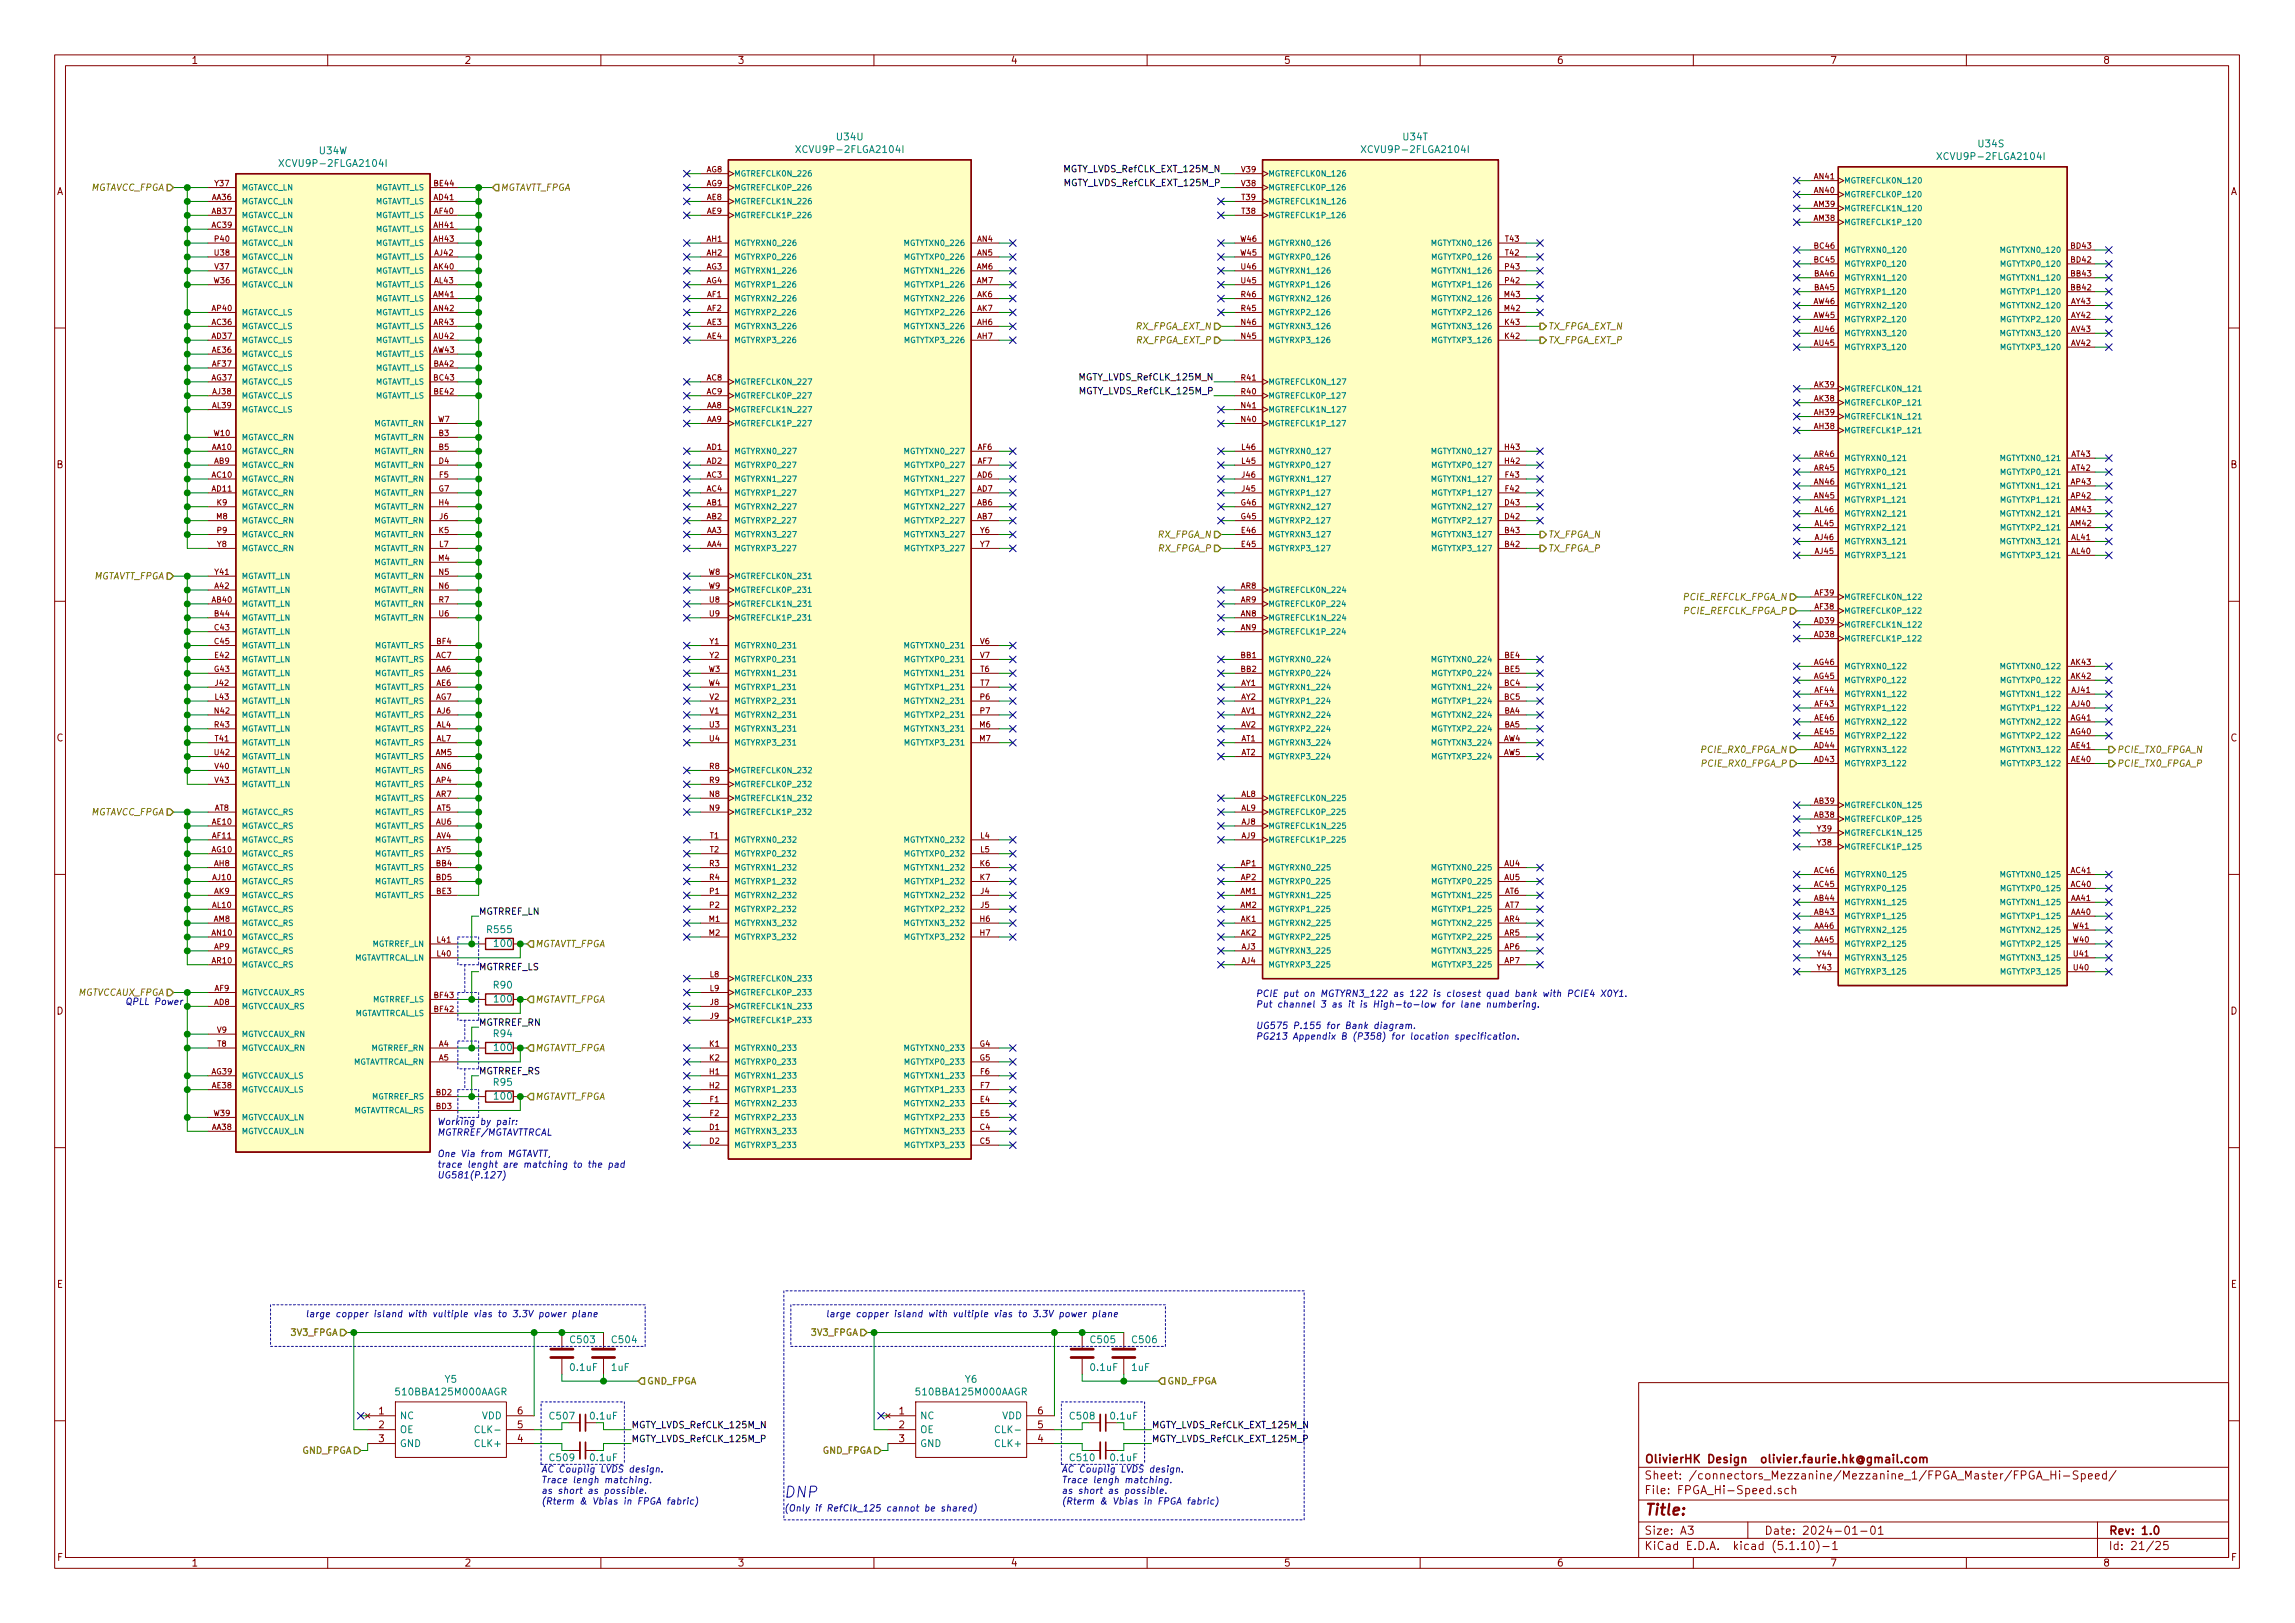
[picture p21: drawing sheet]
<svg xmlns="http://www.w3.org/2000/svg" width="420mm" height="297mm" viewBox="0 0 420 297" stroke-linecap="round" stroke-linejoin="round" font-family="sans-serif">
<defs><g id="words">
<text font-size="2.8" fill="#0000c2" x="143.5" y="274.1">DNP</text>
<text font-size="2.8" fill="#840000" x="301" y="277.3">Title:</text>
<g font-size="2.1" fill="#840000">
<text x="301" y="267.8">OlivierHK Design olivier.faurie.hk@gmail.com</text>
<text x="301" y="273.5">File: FPGA_Hi-Speed.sch</text>
<text x="301" y="270.8">Sheet: /connectors_Mezzanine/Mezzanine_1/FPGA_Master/FPGA_Hi-Speed/</text>
<text x="301" y="280.9">Size: A3</text>
<text x="323" y="280.9">Date: 2024-01-01</text>
<text x="386" y="280.9">Rev: 1.0</text>
<text x="301" y="283.7">KiCad E.D.A. kicad (5.1.10)-1</text>
<text x="386" y="283.7">Id: 21/25</text>
</g>
<g font-size="1.8" fill="#840000">
<text x="35" y="11.7">1</text>
<text x="85" y="11.7">2</text>
<text x="135" y="11.7">3</text>
<text x="185" y="11.7">4</text>
<text x="235" y="11.7">5</text>
<text x="285" y="11.7">6</text>
<text x="335" y="11.7">7</text>
<text x="385" y="11.7">8</text>
<text x="10.4" y="35.7">A</text>
<text x="408.4" y="35.7">A</text>
<text x="10.4" y="85.7">B</text>
<text x="408.4" y="85.7">B</text>
<text x="10.4" y="135.7">C</text>
<text x="408.4" y="135.7">C</text>
<text x="10.4" y="185.7">D</text>
<text x="408.4" y="185.7">D</text>
<text x="10.4" y="235.7">E</text>
<text x="408.4" y="235.7">E</text>
<text x="69.4" y="258.9">1</text>
<text x="69.4" y="261.4">2</text>
<text x="69.4" y="263.9">3</text>
<text x="94.8" y="263.9">4</text>
<text x="94.8" y="261.4">5</text>
<text x="94.8" y="258.9">6</text>
<text x="164.6" y="258.9">1</text>
<text x="164.6" y="261.4">2</text>
<text x="164.6" y="263.9">3</text>
<text x="190" y="263.9">4</text>
<text x="190" y="261.4">5</text>
<text x="190" y="258.9">6</text>
<text x="10.5" y="285.7">F</text>
<text x="35" y="286.7">1</text>
<text x="85" y="286.7">2</text>
<text x="135" y="286.7">3</text>
<text x="185" y="286.7">4</text>
<text x="235" y="286.7">5</text>
<text x="285" y="286.7">6</text>
<text x="335" y="286.7">7</text>
<text x="385" y="286.7">8</text>
<text x="408.5" y="285.7">F</text>
</g>
<g font-size="1.8" fill="#008484">
<text x="58.5" y="28.2">U34W</text>
<text x="146.6" y="28">XCVU9P-2FLGA2104I</text>
<text x="153.3" y="25.7">U34U</text>
<text x="250.1" y="28">XCVU9P-2FLGA2104I</text>
<text x="256.9" y="25.7">U34T</text>
<text x="355.5" y="29.3">XCVU9P-2FLGA2104I</text>
<text x="362.3" y="27">U34S</text>
<text x="52" y="30.5">XCVU9P-2FLGA2104I</text>
<text x="89.3" y="170.8">R555</text>
<text x="90.6" y="173.3">100</text>
<text x="90.4" y="180.9">R90</text>
<text x="90.6" y="183.5">100</text>
<text x="90.4" y="189.8">R94</text>
<text x="90.6" y="192.4">100</text>
<text x="90.4" y="198.7">R95</text>
<text x="90.6" y="201.3">100</text>
<text x="104.5" y="245.8">C503</text>
<text x="112.2" y="245.8">C504</text>
<text x="199.8" y="245.8">C505</text>
<text x="207.4" y="245.8">C506</text>
<text x="104.5" y="250.9">0.1uF</text>
<text x="112" y="250.9">1uF</text>
<text x="199.8" y="250.9">0.1uF</text>
<text x="207.2" y="250.9">1uF</text>
<text x="72.9" y="255.4">510BBA125M000AAGR</text>
<text x="81.5" y="253.1">Y5</text>
<text x="168.1" y="255.4">510BBA125M000AAGR</text>
<text x="176.7" y="253.1">Y6</text>
<text x="73.2" y="259.8">NC</text>
<text x="73.2" y="262.3">OE</text>
<text x="87.7" y="262.3">CLK-</text>
<text x="88.2" y="259.8">VDD</text>
<text x="168.4" y="259.8">NC</text>
<text x="168.4" y="262.3">OE</text>
<text x="183" y="262.3">CLK-</text>
<text x="183.5" y="259.8">VDD</text>
<text x="73.2" y="264.8">GND</text>
<text x="87.3" y="264.8">CLK+</text>
<text x="100.8" y="267.4">C509</text>
<text x="108.2" y="267.4">0.1uF</text>
<text x="168.4" y="264.8">GND</text>
<text x="182.5" y="264.8">CLK+</text>
<text x="196" y="267.4">C510</text>
<text x="203.4" y="267.4">0.1uF</text>
</g>
<g font-size="1.8" fill="#008400">
<text x="100.8" y="259.8">C507</text>
<text x="108.2" y="259.8">0.1uF</text>
<text x="196" y="259.8">C508</text>
<text x="203.4" y="259.8">0.1uF</text>
</g>
<g font-size="1.7" fill="#848400">
<text x="16.4" y="34.9">MGTAVCC_FPGA</text>
<text x="91.6" y="34.9">MGTAVTT_FPGA</text>
<text x="207.9" y="60.3">RX_FPGA_EXT_N</text>
<text x="208" y="62.9">RX_FPGA_EXT_P</text>
<text x="283.4" y="60.3">TX_FPGA_EXT_N</text>
<text x="283.4" y="62.9">TX_FPGA_EXT_P</text>
<text x="212.1" y="98.4">RX_FPGA_N</text>
<text x="212.2" y="101">RX_FPGA_P</text>
<text x="283.4" y="98.4">TX_FPGA_N</text>
<text x="283.4" y="101">TX_FPGA_P</text>
<text x="16.7" y="106">MGTAVTT_FPGA</text>
<text x="308.3" y="109.8">PCIE_REFCLK_FPGA_N</text>
<text x="308.4" y="112.4">PCIE_REFCLK_FPGA_P</text>
<text x="311.8" y="137.8">PCIE_RX0_FPGA_N</text>
<text x="387.5" y="137.8">PCIE_TX0_FPGA_N</text>
<text x="311.9" y="140.3">PCIE_RX0_FPGA_P</text>
<text x="387.5" y="140.3">PCIE_TX0_FPGA_P</text>
<text x="16.4" y="149.2">MGTAVCC_FPGA</text>
<text x="98" y="173.3">MGTAVTT_FPGA</text>
<text x="14" y="182.2">MGTVCCAUX_FPGA</text>
<text x="98" y="183.5">MGTAVTT_FPGA</text>
<text x="98" y="192.4">MGTAVTT_FPGA</text>
<text x="98" y="201.3">MGTAVTT_FPGA</text>
<text x="53.5" y="244.5">3V3_FPGA</text>
<text x="148.7" y="244.5">3V3_FPGA</text>
<text x="118.4" y="253.4">GND_FPGA</text>
<text x="213.6" y="253.4">GND_FPGA</text>
<text x="55.3" y="266.1">GND_FPGA</text>
<text x="150.5" y="266.1">GND_FPGA</text>
</g>
<g font-size="1.7">
<text x="195" y="31.5">MGTY_LVDS_RefCLK_EXT_125M_N</text>
<text x="195.1" y="34.1">MGTY_LVDS_RefCLK_EXT_125M_P</text>
<text x="197.9" y="69.6">MGTY_LVDS_RefCLK_125M_N</text>
<text x="197.9" y="72.2">MGTY_LVDS_RefCLK_125M_P</text>
<text x="87.6" y="167.4">MGTRREF_LN</text>
<text x="87.6" y="177.6">MGTRREF_LS</text>
<text x="87.6" y="187.7">MGTRREF_RN</text>
<text x="87.6" y="196.6">MGTRREF_RS</text>
<text x="115.6" y="261.4">MGTY_LVDS_RefCLK_125M_N</text>
<text x="115.6" y="263.9">MGTY_LVDS_RefCLK_125M_P</text>
<text x="210.8" y="263.9">MGTY_LVDS_RefCLK_EXT_125M_P</text>
<text x="210.8" y="261.4">MGTY_LVDS_RefCLK_EXT_125M_N</text>
</g>
<g font-size="1.7" fill="#0000c2">
<text x="22.9" y="183.9">QPLL Power</text>
<text x="229.9" y="182.5">PCIE put on MGTYRN3_122 as 122 is closest quad bank with PCIE4 X0Y1.</text>
<text x="229.9" y="184.4">Put channel 3 as it is High-to-low for lane numbering.</text>
<text x="229.9" y="188.3">UG575 P.155 for Bank diagram.</text>
<text x="229.9" y="190.3">PG213 Appendix B (P358) for location specification.</text>
<text x="80" y="205.9">Working by pair:</text>
<text x="80" y="207.9">MGTRREF/MGTAVTTRCAL</text>
<text x="80" y="211.8">One Via from MGTAVTT,</text>
<text x="80" y="213.7">trace lenght are matching to the pad</text>
<text x="80" y="215.7">UG581(P.127)</text>
<text x="55.9" y="241.1">large copper island with vultiple vias to 3.3V power plane</text>
<text x="151.1" y="241.1">large copper island with vultiple vias to 3.3V power plane</text>
<text x="99.1" y="269.5">AC Couplig LVDS design.</text>
<text x="194.3" y="269.5">AC Couplig LVDS design.</text>
<text x="99.1" y="271.5">Trace lengh matching.</text>
<text x="99.1" y="273.4">as short as possible.</text>
<text x="99.1" y="275.4">(Rterm &amp; Vbias in FPGA fabric)</text>
<text x="194.3" y="271.5">Trace lengh matching.</text>
<text x="194.3" y="273.4">as short as possible.</text>
<text x="194.3" y="275.4">(Rterm &amp; Vbias in FPGA fabric)</text>
<text x="143.5" y="276.6">(Only if RefClk_125 cannot be shared)</text>
</g>
<g font-size="1.4" fill="#840000">
<text x="39.4" y="34.1">Y37</text>
<text x="79.5" y="34.1">BE44</text>
<text x="129.4" y="31.5">AG8</text>
<text x="129.4" y="34.1">AG9</text>
<text x="227.4" y="34.1">V38</text>
<text x="227.4" y="31.5">V39</text>
<text x="332.2" y="35.3">AN40</text>
<text x="332.2" y="32.8">AN41</text>
<text x="38.8" y="36.6">AA36</text>
<text x="38.8" y="39.2">AB37</text>
<text x="38.8" y="41.7">AC39</text>
<text x="79.5" y="36.6">AD41</text>
<text x="79.5" y="41.7">AH41</text>
<text x="79.6" y="39.2">AF40</text>
<text x="129.4" y="36.6">AE8</text>
<text x="129.4" y="39.2">AE9</text>
<text x="227.4" y="39.2">T38</text>
<text x="227.4" y="36.6">T39</text>
<text x="332.1" y="40.4">AM38</text>
<text x="332.1" y="37.9">AM39</text>
<text x="39.3" y="46.8">U38</text>
<text x="39.4" y="44.2">P40</text>
<text x="79.5" y="44.2">AH43</text>
<text x="79.6" y="46.8">AJ42</text>
<text x="129.4" y="44.2">AH1</text>
<text x="129.4" y="46.8">AH2</text>
<text x="178.9" y="44.2">AN4</text>
<text x="178.9" y="46.8">AN5</text>
<text x="227.2" y="46.8">W45</text>
<text x="227.2" y="44.2">W46</text>
<text x="275.6" y="46.8">T42</text>
<text x="275.6" y="44.2">T43</text>
<text x="332.2" y="45.5">BC46</text>
<text x="379.2" y="45.5">BD43</text>
<text x="39.2" y="51.9">W36</text>
<text x="39.4" y="49.3">V37</text>
<text x="79.5" y="49.3">AK40</text>
<text x="79.6" y="51.9">AL43</text>
<text x="129.4" y="49.3">AG3</text>
<text x="129.4" y="51.9">AG4</text>
<text x="178.8" y="49.3">AM6</text>
<text x="178.8" y="51.9">AM7</text>
<text x="227.3" y="51.9">U45</text>
<text x="227.3" y="49.3">U46</text>
<text x="275.6" y="51.9">P42</text>
<text x="275.6" y="49.3">P43</text>
<text x="332.2" y="53.1">BA45</text>
<text x="332.2" y="50.6">BA46</text>
<text x="332.2" y="48">BC45</text>
<text x="379.2" y="53.1">BB42</text>
<text x="379.2" y="50.6">BB43</text>
<text x="379.2" y="48">BD42</text>
<text x="38.8" y="59.5">AC36</text>
<text x="38.9" y="56.9">AP40</text>
<text x="79.4" y="54.4">AM41</text>
<text x="79.5" y="56.9">AN42</text>
<text x="79.5" y="59.5">AR43</text>
<text x="129.4" y="59.5">AE3</text>
<text x="129.5" y="54.4">AF1</text>
<text x="129.5" y="56.9">AF2</text>
<text x="178.9" y="59.5">AH6</text>
<text x="178.9" y="54.4">AK6</text>
<text x="178.9" y="56.9">AK7</text>
<text x="227.3" y="59.5">N46</text>
<text x="227.3" y="56.9">R45</text>
<text x="227.3" y="54.4">R46</text>
<text x="275.5" y="56.9">M42</text>
<text x="275.5" y="54.4">M43</text>
<text x="275.6" y="59.5">K43</text>
<text x="332.1" y="58.2">AW45</text>
<text x="332.1" y="55.7">AW46</text>
<text x="379.2" y="58.2">AY42</text>
<text x="379.2" y="55.7">AY43</text>
<text x="38.8" y="62">AD37</text>
<text x="38.9" y="64.6">AE36</text>
<text x="79.3" y="64.6">AW43</text>
<text x="79.5" y="62">AU42</text>
<text x="129.4" y="62">AE4</text>
<text x="178.9" y="62">AH7</text>
<text x="227.3" y="62">N45</text>
<text x="275.6" y="62">K42</text>
<text x="332.2" y="63.3">AU45</text>
<text x="332.2" y="60.7">AU46</text>
<text x="379.2" y="63.3">AV42</text>
<text x="379.2" y="60.7">AV43</text>
<text x="38.8" y="69.6">AG37</text>
<text x="38.9" y="67.1">AF37</text>
<text x="79.5" y="67.1">BA42</text>
<text x="79.5" y="69.6">BC43</text>
<text x="129.4" y="69.6">AC8</text>
<text x="227.3" y="69.6">R41</text>
<text x="332.2" y="70.9">AK39</text>
<text x="38.9" y="74.7">AL39</text>
<text x="39" y="72.2">AJ38</text>
<text x="79.5" y="72.2">BE42</text>
<text x="80.2" y="77.3">W7</text>
<text x="129.4" y="74.7">AA8</text>
<text x="129.4" y="77.3">AA9</text>
<text x="129.4" y="72.2">AC9</text>
<text x="227.3" y="77.3">N40</text>
<text x="227.3" y="74.7">N41</text>
<text x="227.3" y="72.2">R40</text>
<text x="332.2" y="76">AH39</text>
<text x="332.2" y="73.4">AK38</text>
<text x="38.8" y="82.3">AA10</text>
<text x="39.2" y="79.8">W10</text>
<text x="80.4" y="79.8">B3</text>
<text x="80.4" y="82.3">B5</text>
<text x="129.4" y="82.3">AD1</text>
<text x="179" y="82.3">AF6</text>
<text x="227.4" y="82.3">L46</text>
<text x="275.6" y="82.3">H43</text>
<text x="332.2" y="78.5">AH38</text>
<text x="332.2" y="83.6">AR46</text>
<text x="379.3" y="83.6">AT43</text>
<text x="38.8" y="87.4">AC10</text>
<text x="38.8" y="90">AD11</text>
<text x="39.2" y="84.9">AB9</text>
<text x="80.3" y="90">G7</text>
<text x="80.4" y="84.9">D4</text>
<text x="80.5" y="87.4">F5</text>
<text x="129.4" y="87.4">AC3</text>
<text x="129.4" y="90">AC4</text>
<text x="129.4" y="84.9">AD2</text>
<text x="178.9" y="87.4">AD6</text>
<text x="178.9" y="90">AD7</text>
<text x="179" y="84.9">AF7</text>
<text x="227.4" y="84.9">L45</text>
<text x="227.4" y="90">J45</text>
<text x="227.4" y="87.4">J46</text>
<text x="275.6" y="84.9">H42</text>
<text x="275.6" y="90">F42</text>
<text x="275.6" y="87.4">F43</text>
<text x="332.2" y="88.7">AN46</text>
<text x="332.2" y="86.1">AR45</text>
<text x="379.2" y="88.7">AP43</text>
<text x="379.3" y="86.1">AT42</text>
<text x="39.7" y="95">M8</text>
<text x="39.8" y="92.5">K9</text>
<text x="80.4" y="92.5">H4</text>
<text x="80.5" y="95">J6</text>
<text x="129.4" y="92.5">AB1</text>
<text x="129.4" y="95">AB2</text>
<text x="178.9" y="92.5">AB6</text>
<text x="178.9" y="95">AB7</text>
<text x="227.3" y="95">G45</text>
<text x="227.3" y="92.5">G46</text>
<text x="275.6" y="95">D42</text>
<text x="275.6" y="92.5">D43</text>
<text x="332.2" y="91.2">AN45</text>
<text x="332.3" y="93.8">AL46</text>
<text x="379.1" y="93.8">AM43</text>
<text x="379.2" y="91.2">AP42</text>
<text x="39.8" y="97.6">P9</text>
<text x="39.8" y="100.1">Y8</text>
<text x="80.4" y="97.6">K5</text>
<text x="80.5" y="100.1">L7</text>
<text x="129.4" y="97.6">AA3</text>
<text x="129.4" y="100.1">AA4</text>
<text x="179.5" y="97.6">Y6</text>
<text x="179.5" y="100.1">Y7</text>
<text x="227.4" y="100.1">E45</text>
<text x="227.4" y="97.6">E46</text>
<text x="275.6" y="100.1">B42</text>
<text x="275.6" y="97.6">B43</text>
<text x="332.3" y="96.3">AL45</text>
<text x="332.3" y="101.4">AJ45</text>
<text x="332.3" y="98.8">AJ46</text>
<text x="379.1" y="96.3">AM42</text>
<text x="379.3" y="101.4">AL40</text>
<text x="379.3" y="98.8">AL41</text>
<text x="39.3" y="107.7">A42</text>
<text x="39.4" y="105.2">Y41</text>
<text x="80.3" y="102.7">M4</text>
<text x="80.4" y="105.2">N5</text>
<text x="80.4" y="107.7">N6</text>
<text x="129.7" y="105.2">W8</text>
<text x="129.7" y="107.7">W9</text>
<text x="227.2" y="107.7">AR8</text>
<text x="38.8" y="110.3">AB40</text>
<text x="39.3" y="112.8">B44</text>
<text x="80.4" y="110.3">R7</text>
<text x="80.4" y="112.8">U6</text>
<text x="129.9" y="110.3">U8</text>
<text x="129.9" y="112.8">U9</text>
<text x="227.2" y="112.8">AN8</text>
<text x="227.2" y="110.3">AR9</text>
<text x="332.3" y="111.5">AF38</text>
<text x="332.3" y="109">AF39</text>
<text x="39.3" y="115.4">C43</text>
<text x="39.3" y="117.9">C45</text>
<text x="80" y="117.9">BF4</text>
<text x="129.9" y="117.9">Y1</text>
<text x="179.5" y="117.9">V6</text>
<text x="227.2" y="115.4">AN9</text>
<text x="332.2" y="116.6">AD38</text>
<text x="332.2" y="114.1">AD39</text>
<text x="39.3" y="123">G43</text>
<text x="39.4" y="120.4">E42</text>
<text x="39.5" y="125.5">J42</text>
<text x="79.9" y="123">AA6</text>
<text x="79.9" y="120.4">AC7</text>
<text x="79.9" y="125.5">AE6</text>
<text x="129.7" y="123">W3</text>
<text x="129.7" y="125.5">W4</text>
<text x="129.9" y="120.4">Y2</text>
<text x="179.5" y="120.4">V7</text>
<text x="179.5" y="123">T6</text>
<text x="179.5" y="125.5">T7</text>
<text x="227.2" y="120.4">BB1</text>
<text x="227.2" y="123">BB2</text>
<text x="227.2" y="125.5">AY1</text>
<text x="275.5" y="125.5">BC4</text>
<text x="275.5" y="120.4">BE4</text>
<text x="275.5" y="123">BE5</text>
<text x="332.2" y="124.2">AG45</text>
<text x="332.2" y="121.7">AG46</text>
<text x="379.2" y="124.2">AK42</text>
<text x="379.2" y="121.7">AK43</text>
<text x="39.3" y="130.6">N42</text>
<text x="39.4" y="128.1">L43</text>
<text x="79.8" y="128.1">AG7</text>
<text x="80" y="130.6">AJ6</text>
<text x="129.9" y="130.6">V1</text>
<text x="129.9" y="128.1">V2</text>
<text x="179.5" y="128.1">P6</text>
<text x="179.5" y="130.6">P7</text>
<text x="227.2" y="130.6">AV1</text>
<text x="227.2" y="128.1">AY2</text>
<text x="275.5" y="130.6">BA4</text>
<text x="275.5" y="128.1">BC5</text>
<text x="332.3" y="131.9">AE46</text>
<text x="332.3" y="129.3">AF43</text>
<text x="332.3" y="126.8">AF44</text>
<text x="379.1" y="131.9">AG41</text>
<text x="379.3" y="129.3">AJ40</text>
<text x="379.3" y="126.8">AJ41</text>
<text x="39.3" y="133.1">R43</text>
<text x="39.4" y="135.7">T41</text>
<text x="80" y="133.1">AL4</text>
<text x="80" y="135.7">AL7</text>
<text x="129.9" y="133.1">U3</text>
<text x="129.9" y="135.7">U4</text>
<text x="179.4" y="133.1">M6</text>
<text x="179.4" y="135.7">M7</text>
<text x="227.2" y="133.1">AV2</text>
<text x="227.3" y="135.7">AT1</text>
<text x="275.3" y="135.7">AW4</text>
<text x="275.5" y="133.1">BA5</text>
<text x="332.2" y="136.9">AD44</text>
<text x="332.3" y="134.4">AE45</text>
<text x="379.1" y="134.4">AG40</text>
<text x="379.2" y="136.9">AE41</text>
<text x="39.3" y="138.2">U42</text>
<text x="39.4" y="140.8">V40</text>
<text x="39.4" y="143.3">V43</text>
<text x="79.8" y="138.2">AM5</text>
<text x="79.9" y="140.8">AN6</text>
<text x="79.9" y="143.3">AP4</text>
<text x="129.9" y="140.8">R8</text>
<text x="129.9" y="143.3">R9</text>
<text x="227.3" y="138.2">AT2</text>
<text x="275.3" y="138.2">AW5</text>
<text x="332.2" y="139.5">AD43</text>
<text x="379.2" y="139.5">AE40</text>
<text x="39.3" y="148.4">AT8</text>
<text x="79.9" y="145.8">AR7</text>
<text x="80" y="148.4">AT5</text>
<text x="129.9" y="145.8">N8</text>
<text x="129.9" y="148.4">N9</text>
<text x="227.3" y="145.8">AL8</text>
<text x="227.3" y="148.4">AL9</text>
<text x="332.2" y="149.6">AB38</text>
<text x="332.2" y="147.1">AB39</text>
<text x="38.8" y="156">AG10</text>
<text x="38.9" y="150.9">AE10</text>
<text x="38.9" y="153.5">AF11</text>
<text x="79.9" y="150.9">AU6</text>
<text x="79.9" y="153.5">AV4</text>
<text x="79.9" y="156">AY5</text>
<text x="130" y="153.5">T1</text>
<text x="130" y="156">T2</text>
<text x="179.5" y="153.5">L4</text>
<text x="179.5" y="156">L5</text>
<text x="227.3" y="150.9">AJ8</text>
<text x="227.3" y="153.5">AJ9</text>
<text x="332.8" y="154.7">Y38</text>
<text x="332.8" y="152.2">Y39</text>
<text x="39" y="161.1">AJ10</text>
<text x="39.2" y="158.5">AH8</text>
<text x="79.9" y="158.5">BB4</text>
<text x="79.9" y="161.1">BD5</text>
<text x="129.9" y="158.5">R3</text>
<text x="129.9" y="161.1">R4</text>
<text x="179.5" y="158.5">K6</text>
<text x="179.5" y="161.1">K7</text>
<text x="227.2" y="158.5">AP1</text>
<text x="227.2" y="161.1">AP2</text>
<text x="275.5" y="158.5">AU4</text>
<text x="275.5" y="161.1">AU5</text>
<text x="332.2" y="159.8">AC46</text>
<text x="379.2" y="159.8">AC41</text>
<text x="38.9" y="166.2">AL10</text>
<text x="39.2" y="163.6">AK9</text>
<text x="79.9" y="163.6">BE3</text>
<text x="129.9" y="163.6">P1</text>
<text x="129.9" y="166.2">P2</text>
<text x="179.6" y="163.6">J4</text>
<text x="179.6" y="166.2">J5</text>
<text x="227.1" y="163.6">AM1</text>
<text x="227.1" y="166.2">AM2</text>
<text x="275.5" y="163.6">AT6</text>
<text x="275.5" y="166.2">AT7</text>
<text x="332.2" y="167.4">AB43</text>
<text x="332.2" y="164.9">AB44</text>
<text x="332.2" y="162.3">AC45</text>
<text x="379.2" y="167.4">AA40</text>
<text x="379.2" y="164.9">AA41</text>
<text x="379.2" y="162.3">AC40</text>
<text x="38.8" y="171.2">AN10</text>
<text x="39.1" y="168.7">AM8</text>
<text x="39.3" y="173.8">AP9</text>
<text x="80.1" y="172.5">L41</text>
<text x="129.8" y="168.7">M1</text>
<text x="129.8" y="171.2">M2</text>
<text x="179.5" y="168.7">H6</text>
<text x="179.5" y="171.2">H7</text>
<text x="227.2" y="168.7">AK1</text>
<text x="227.2" y="171.2">AK2</text>
<text x="227.3" y="173.8">AJ3</text>
<text x="275.5" y="168.7">AR4</text>
<text x="275.5" y="171.2">AR5</text>
<text x="275.5" y="173.8">AP6</text>
<text x="332.2" y="172.5">AA45</text>
<text x="332.2" y="170">AA46</text>
<text x="379.6" y="172.5">W40</text>
<text x="379.6" y="170">W41</text>
<text x="38.8" y="176.3">AR10</text>
<text x="80.1" y="175">L40</text>
<text x="130" y="178.9">L8</text>
<text x="227.3" y="176.3">AJ4</text>
<text x="275.5" y="176.3">AP7</text>
<text x="332.8" y="177.6">Y43</text>
<text x="332.8" y="175">Y44</text>
<text x="379.7" y="177.6">U40</text>
<text x="379.7" y="175">U41</text>
<text x="39.2" y="183.9">AD8</text>
<text x="39.3" y="181.4">AF9</text>
<text x="79.6" y="185.2">BF42</text>
<text x="79.6" y="182.7">BF43</text>
<text x="130" y="181.4">L9</text>
<text x="130" y="183.9">J8</text>
<text x="39.8" y="189">V9</text>
<text x="39.8" y="191.6">T8</text>
<text x="80.4" y="191.6">A4</text>
<text x="129.9" y="191.6">K1</text>
<text x="130" y="186.5">J9</text>
<text x="179.4" y="191.6">G4</text>
<text x="38.8" y="196.6">AG39</text>
<text x="80.4" y="194.1">A5</text>
<text x="129.9" y="196.6">H1</text>
<text x="129.9" y="194.1">K2</text>
<text x="179.4" y="194.1">G5</text>
<text x="179.5" y="196.6">F6</text>
<text x="38.9" y="199.2">AE38</text>
<text x="79.9" y="200.4">BD2</text>
<text x="79.9" y="203">BD3</text>
<text x="129.9" y="199.2">H2</text>
<text x="130" y="201.7">F1</text>
<text x="179.5" y="201.7">E4</text>
<text x="179.5" y="199.2">F7</text>
<text x="38.8" y="206.8">AA38</text>
<text x="39.2" y="204.3">W39</text>
<text x="129.9" y="206.8">D1</text>
<text x="129.9" y="209.3">D2</text>
<text x="130" y="204.3">F2</text>
<text x="179.5" y="206.8">C4</text>
<text x="179.5" y="209.3">C5</text>
<text x="179.5" y="204.3">E5</text>
</g>
<g font-size="1.4" fill="#008484">
<text x="44.2" y="34.8">MGTAVCC_LN</text>
<text x="68.3" y="34.8">MGTAVTT_LS</text>
<text x="134.4" y="32.3">MGTREFCLK0N_226</text>
<text x="134.4" y="34.8">MGTREFCLK0P_226</text>
<text x="232.2" y="34.8">MGTREFCLK0P_126</text>
<text x="232.2" y="32.3">MGTREFCLK0N_126</text>
<text x="337.6" y="33.6">MGTREFCLK0N_120</text>
<text x="44.2" y="37.4">MGTAVCC_LN</text>
<text x="44.2" y="39.9">MGTAVCC_LN</text>
<text x="68.3" y="37.4">MGTAVTT_LS</text>
<text x="68.3" y="39.9">MGTAVTT_LS</text>
<text x="134.4" y="37.4">MGTREFCLK1N_226</text>
<text x="134.4" y="39.9">MGTREFCLK1P_226</text>
<text x="232.2" y="39.9">MGTREFCLK1P_126</text>
<text x="232.2" y="37.4">MGTREFCLK1N_126</text>
<text x="337.6" y="41.2">MGTREFCLK1P_120</text>
<text x="337.6" y="38.6">MGTREFCLK1N_120</text>
<text x="337.6" y="36.1">MGTREFCLK0P_120</text>
<text x="44.2" y="42.5">MGTAVCC_LN</text>
<text x="44.2" y="45">MGTAVCC_LN</text>
<text x="44.2" y="47.5">MGTAVCC_LN</text>
<text x="68.3" y="42.5">MGTAVTT_LS</text>
<text x="68.3" y="45">MGTAVTT_LS</text>
<text x="68.3" y="47.5">MGTAVTT_LS</text>
<text x="134.4" y="45">MGTYRXN0_226</text>
<text x="134.4" y="47.5">MGTYRXP0_226</text>
<text x="165.9" y="45">MGTYTXN0_226</text>
<text x="166" y="47.5">MGTYTXP0_226</text>
<text x="232.2" y="47.5">MGTYRXP0_126</text>
<text x="232.2" y="45">MGTYRXN0_126</text>
<text x="262.5" y="45">MGTYTXN0_126</text>
<text x="262.5" y="47.5">MGTYTXP0_126</text>
<text x="337.6" y="46.3">MGTYRXN0_120</text>
<text x="366.6" y="46.3">MGTYTXN0_120</text>
<text x="44.2" y="50.1">MGTAVCC_LN</text>
<text x="44.2" y="52.6">MGTAVCC_LN</text>
<text x="68.3" y="50.1">MGTAVTT_LS</text>
<text x="68.3" y="52.6">MGTAVTT_LS</text>
<text x="134.4" y="50.1">MGTYRXN1_226</text>
<text x="134.4" y="52.6">MGTYRXP1_226</text>
<text x="165.9" y="50.1">MGTYTXN1_226</text>
<text x="166" y="52.6">MGTYTXP1_226</text>
<text x="232.2" y="52.6">MGTYRXP1_126</text>
<text x="232.2" y="50.1">MGTYRXN1_126</text>
<text x="262.5" y="50.1">MGTYTXN1_126</text>
<text x="262.5" y="52.6">MGTYTXP1_126</text>
<text x="337.6" y="53.9">MGTYRXP1_120</text>
<text x="337.6" y="51.3">MGTYRXN1_120</text>
<text x="337.6" y="48.8">MGTYRXP0_120</text>
<text x="366.6" y="51.3">MGTYTXN1_120</text>
<text x="366.7" y="53.9">MGTYTXP1_120</text>
<text x="366.7" y="48.8">MGTYTXP0_120</text>
<text x="44.2" y="57.7">MGTAVCC_LS</text>
<text x="68.3" y="55.2">MGTAVTT_LS</text>
<text x="68.3" y="57.7">MGTAVTT_LS</text>
<text x="134.4" y="55.2">MGTYRXN2_226</text>
<text x="134.4" y="57.7">MGTYRXP2_226</text>
<text x="165.9" y="55.2">MGTYTXN2_226</text>
<text x="166" y="57.7">MGTYTXP2_226</text>
<text x="232.2" y="57.7">MGTYRXP2_126</text>
<text x="232.2" y="55.2">MGTYRXN2_126</text>
<text x="262.5" y="55.2">MGTYTXN2_126</text>
<text x="262.5" y="57.7">MGTYTXP2_126</text>
<text x="337.6" y="59">MGTYRXP2_120</text>
<text x="337.6" y="56.4">MGTYRXN2_120</text>
<text x="366.6" y="56.4">MGTYTXN2_120</text>
<text x="366.7" y="59">MGTYTXP2_120</text>
<text x="44.2" y="60.2">MGTAVCC_LS</text>
<text x="44.2" y="62.8">MGTAVCC_LS</text>
<text x="44.2" y="65.3">MGTAVCC_LS</text>
<text x="68.3" y="60.2">MGTAVTT_LS</text>
<text x="68.3" y="62.8">MGTAVTT_LS</text>
<text x="68.3" y="65.3">MGTAVTT_LS</text>
<text x="134.4" y="60.2">MGTYRXN3_226</text>
<text x="134.4" y="62.8">MGTYRXP3_226</text>
<text x="165.9" y="60.2">MGTYTXN3_226</text>
<text x="166" y="62.8">MGTYTXP3_226</text>
<text x="232.2" y="62.8">MGTYRXP3_126</text>
<text x="232.2" y="60.2">MGTYRXN3_126</text>
<text x="262.5" y="60.2">MGTYTXN3_126</text>
<text x="262.5" y="62.8">MGTYTXP3_126</text>
<text x="337.6" y="64">MGTYRXP3_120</text>
<text x="337.6" y="61.5">MGTYRXN3_120</text>
<text x="366.6" y="61.5">MGTYTXN3_120</text>
<text x="366.7" y="64">MGTYTXP3_120</text>
<text x="44.2" y="67.9">MGTAVCC_LS</text>
<text x="44.2" y="70.4">MGTAVCC_LS</text>
<text x="68.3" y="67.9">MGTAVTT_LS</text>
<text x="68.3" y="70.4">MGTAVTT_LS</text>
<text x="134.4" y="70.4">MGTREFCLK0N_227</text>
<text x="232.2" y="70.4">MGTREFCLK0N_127</text>
<text x="337.6" y="71.7">MGTREFCLK0N_121</text>
<text x="44.2" y="72.9">MGTAVCC_LS</text>
<text x="44.2" y="75.5">MGTAVCC_LS</text>
<text x="68.3" y="72.9">MGTAVTT_LS</text>
<text x="134.4" y="75.5">MGTREFCLK1N_227</text>
<text x="134.4" y="72.9">MGTREFCLK0P_227</text>
<text x="232.2" y="75.5">MGTREFCLK1N_127</text>
<text x="232.2" y="72.9">MGTREFCLK0P_127</text>
<text x="337.6" y="76.7">MGTREFCLK1N_121</text>
<text x="337.6" y="74.2">MGTREFCLK0P_121</text>
<text x="44.2" y="83.1">MGTAVCC_RN</text>
<text x="44.2" y="80.6">MGTAVCC_RN</text>
<text x="68" y="80.6">MGTAVTT_RN</text>
<text x="68" y="83.1">MGTAVTT_RN</text>
<text x="68" y="78">MGTAVTT_RN</text>
<text x="134.4" y="78">MGTREFCLK1P_227</text>
<text x="134.4" y="83.1">MGTYRXN0_227</text>
<text x="165.9" y="83.1">MGTYTXN0_227</text>
<text x="232.2" y="83.1">MGTYRXN0_127</text>
<text x="232.2" y="78">MGTREFCLK1P_127</text>
<text x="262.5" y="83.1">MGTYTXN0_127</text>
<text x="337.6" y="79.3">MGTREFCLK1P_121</text>
<text x="44.2" y="85.6">MGTAVCC_RN</text>
<text x="44.2" y="88.2">MGTAVCC_RN</text>
<text x="68" y="85.6">MGTAVTT_RN</text>
<text x="68" y="88.2">MGTAVTT_RN</text>
<text x="134.4" y="88.2">MGTYRXN1_227</text>
<text x="134.4" y="85.6">MGTYRXP0_227</text>
<text x="165.9" y="88.2">MGTYTXN1_227</text>
<text x="166" y="85.6">MGTYTXP0_227</text>
<text x="232.2" y="88.2">MGTYRXN1_127</text>
<text x="232.2" y="85.6">MGTYRXP0_127</text>
<text x="262.5" y="88.2">MGTYTXN1_127</text>
<text x="262.5" y="85.6">MGTYTXP0_127</text>
<text x="337.6" y="89.4">MGTYRXN1_121</text>
<text x="337.6" y="86.9">MGTYRXP0_121</text>
<text x="337.6" y="84.4">MGTYRXN0_121</text>
<text x="366.6" y="89.4">MGTYTXN1_121</text>
<text x="366.6" y="84.4">MGTYTXN0_121</text>
<text x="366.7" y="86.9">MGTYTXP0_121</text>
<text x="44.2" y="90.7">MGTAVCC_RN</text>
<text x="44.2" y="93.3">MGTAVCC_RN</text>
<text x="44.2" y="95.8">MGTAVCC_RN</text>
<text x="68" y="90.7">MGTAVTT_RN</text>
<text x="68" y="93.3">MGTAVTT_RN</text>
<text x="68" y="95.8">MGTAVTT_RN</text>
<text x="134.4" y="93.3">MGTYRXN2_227</text>
<text x="134.4" y="95.8">MGTYRXP2_227</text>
<text x="134.4" y="90.7">MGTYRXP1_227</text>
<text x="165.9" y="93.3">MGTYTXN2_227</text>
<text x="166" y="95.8">MGTYTXP2_227</text>
<text x="166" y="90.7">MGTYTXP1_227</text>
<text x="232.2" y="95.8">MGTYRXP2_127</text>
<text x="232.2" y="93.3">MGTYRXN2_127</text>
<text x="232.2" y="90.7">MGTYRXP1_127</text>
<text x="262.5" y="93.3">MGTYTXN2_127</text>
<text x="262.5" y="95.8">MGTYTXP2_127</text>
<text x="262.5" y="90.7">MGTYTXP1_127</text>
<text x="337.6" y="94.5">MGTYRXN2_121</text>
<text x="337.6" y="92">MGTYRXP1_121</text>
<text x="366.6" y="94.5">MGTYTXN2_121</text>
<text x="366.7" y="92">MGTYTXP1_121</text>
<text x="44.2" y="98.3">MGTAVCC_RN</text>
<text x="44.2" y="100.9">MGTAVCC_RN</text>
<text x="68" y="98.3">MGTAVTT_RN</text>
<text x="68" y="100.9">MGTAVTT_RN</text>
<text x="134.4" y="98.3">MGTYRXN3_227</text>
<text x="134.4" y="100.9">MGTYRXP3_227</text>
<text x="165.9" y="98.3">MGTYTXN3_227</text>
<text x="166" y="100.9">MGTYTXP3_227</text>
<text x="232.2" y="100.9">MGTYRXP3_127</text>
<text x="232.2" y="98.3">MGTYRXN3_127</text>
<text x="262.5" y="98.3">MGTYTXN3_127</text>
<text x="262.5" y="100.9">MGTYTXP3_127</text>
<text x="337.6" y="99.6">MGTYRXN3_121</text>
<text x="337.6" y="97.1">MGTYRXP2_121</text>
<text x="366.6" y="99.6">MGTYTXN3_121</text>
<text x="366.7" y="97.1">MGTYTXP2_121</text>
<text x="44.2" y="106">MGTAVTT_LN</text>
<text x="68" y="103.4">MGTAVTT_RN</text>
<text x="68" y="106">MGTAVTT_RN</text>
<text x="134.4" y="106">MGTREFCLK0N_231</text>
<text x="337.6" y="102.1">MGTYRXP3_121</text>
<text x="366.7" y="102.1">MGTYTXP3_121</text>
<text x="44.2" y="108.5">MGTAVTT_LN</text>
<text x="44.2" y="111">MGTAVTT_LN</text>
<text x="44.2" y="113.6">MGTAVTT_LN</text>
<text x="68" y="108.5">MGTAVTT_RN</text>
<text x="68" y="111">MGTAVTT_RN</text>
<text x="68" y="113.6">MGTAVTT_RN</text>
<text x="134.4" y="111">MGTREFCLK1N_231</text>
<text x="134.4" y="113.6">MGTREFCLK1P_231</text>
<text x="134.4" y="108.5">MGTREFCLK0P_231</text>
<text x="232.2" y="113.6">MGTREFCLK1N_224</text>
<text x="232.2" y="108.5">MGTREFCLK0N_224</text>
<text x="232.2" y="111">MGTREFCLK0P_224</text>
<text x="337.6" y="112.3">MGTREFCLK0P_122</text>
<text x="337.6" y="109.8">MGTREFCLK0N_122</text>
<text x="44.2" y="116.1">MGTAVTT_LN</text>
<text x="44.2" y="118.7">MGTAVTT_LN</text>
<text x="68.1" y="118.7">MGTAVTT_RS</text>
<text x="134.4" y="118.7">MGTYRXN0_231</text>
<text x="165.9" y="118.7">MGTYTXN0_231</text>
<text x="232.2" y="116.1">MGTREFCLK1P_224</text>
<text x="337.6" y="117.4">MGTREFCLK1P_122</text>
<text x="337.6" y="114.8">MGTREFCLK1N_122</text>
<text x="44.2" y="121.2">MGTAVTT_LN</text>
<text x="44.2" y="123.7">MGTAVTT_LN</text>
<text x="68.1" y="123.7">MGTAVTT_RS</text>
<text x="68.1" y="121.2">MGTAVTT_RS</text>
<text x="134.4" y="123.7">MGTYRXN1_231</text>
<text x="134.4" y="121.2">MGTYRXP0_231</text>
<text x="165.9" y="123.7">MGTYTXN1_231</text>
<text x="166" y="121.2">MGTYTXP0_231</text>
<text x="232.2" y="121.2">MGTYRXN0_224</text>
<text x="232.2" y="123.7">MGTYRXP0_224</text>
<text x="262.5" y="121.2">MGTYTXN0_224</text>
<text x="262.5" y="123.7">MGTYTXP0_224</text>
<text x="337.6" y="125">MGTYRXP0_122</text>
<text x="337.6" y="122.5">MGTYRXN0_122</text>
<text x="366.6" y="122.5">MGTYTXN0_122</text>
<text x="366.7" y="125">MGTYTXP0_122</text>
<text x="44.2" y="126.3">MGTAVTT_LN</text>
<text x="44.2" y="128.8">MGTAVTT_LN</text>
<text x="44.2" y="131.4">MGTAVTT_LN</text>
<text x="68.1" y="126.3">MGTAVTT_RS</text>
<text x="68.1" y="128.8">MGTAVTT_RS</text>
<text x="68.1" y="131.4">MGTAVTT_RS</text>
<text x="134.4" y="131.4">MGTYRXN2_231</text>
<text x="134.4" y="128.8">MGTYRXP2_231</text>
<text x="134.4" y="126.3">MGTYRXP1_231</text>
<text x="165.9" y="128.8">MGTYTXN2_231</text>
<text x="166" y="131.4">MGTYTXP2_231</text>
<text x="166" y="126.3">MGTYTXP1_231</text>
<text x="232.2" y="131.4">MGTYRXN2_224</text>
<text x="232.2" y="126.3">MGTYRXN1_224</text>
<text x="232.2" y="128.8">MGTYRXP1_224</text>
<text x="262.5" y="131.4">MGTYTXN2_224</text>
<text x="262.5" y="126.3">MGTYTXN1_224</text>
<text x="262.5" y="128.8">MGTYTXP1_224</text>
<text x="337.6" y="130.1">MGTYRXP1_122</text>
<text x="337.6" y="127.5">MGTYRXN1_122</text>
<text x="366.6" y="127.5">MGTYTXN1_122</text>
<text x="366.7" y="130.1">MGTYTXP1_122</text>
<text x="44.2" y="133.9">MGTAVTT_LN</text>
<text x="44.2" y="136.4">MGTAVTT_LN</text>
<text x="68.1" y="133.9">MGTAVTT_RS</text>
<text x="68.1" y="136.4">MGTAVTT_RS</text>
<text x="134.4" y="133.9">MGTYRXN3_231</text>
<text x="134.4" y="136.4">MGTYRXP3_231</text>
<text x="165.9" y="133.9">MGTYTXN3_231</text>
<text x="166" y="136.4">MGTYTXP3_231</text>
<text x="232.2" y="136.4">MGTYRXN3_224</text>
<text x="232.2" y="133.9">MGTYRXP2_224</text>
<text x="262.5" y="136.4">MGTYTXN3_224</text>
<text x="262.5" y="133.9">MGTYTXP2_224</text>
<text x="337.6" y="137.7">MGTYRXN3_122</text>
<text x="337.6" y="135.2">MGTYRXP2_122</text>
<text x="337.6" y="132.6">MGTYRXN2_122</text>
<text x="366.6" y="137.7">MGTYTXN3_122</text>
<text x="366.6" y="132.6">MGTYTXN2_122</text>
<text x="366.7" y="135.2">MGTYTXP2_122</text>
<text x="44.2" y="139">MGTAVTT_LN</text>
<text x="44.2" y="141.5">MGTAVTT_LN</text>
<text x="68.1" y="139">MGTAVTT_RS</text>
<text x="68.1" y="141.5">MGTAVTT_RS</text>
<text x="134.4" y="141.5">MGTREFCLK0N_232</text>
<text x="232.2" y="139">MGTYRXP3_224</text>
<text x="262.5" y="139">MGTYTXP3_224</text>
<text x="337.6" y="140.2">MGTYRXP3_122</text>
<text x="366.7" y="140.2">MGTYTXP3_122</text>
<text x="44.2" y="149.1">MGTAVCC_RS</text>
<text x="44.2" y="144.1">MGTAVTT_LN</text>
<text x="68.1" y="144.1">MGTAVTT_RS</text>
<text x="68.1" y="146.6">MGTAVTT_RS</text>
<text x="68.1" y="149.1">MGTAVTT_RS</text>
<text x="134.4" y="146.6">MGTREFCLK1N_232</text>
<text x="134.4" y="149.1">MGTREFCLK1P_232</text>
<text x="134.4" y="144.1">MGTREFCLK0P_232</text>
<text x="232.2" y="146.6">MGTREFCLK0N_225</text>
<text x="232.2" y="149.1">MGTREFCLK0P_225</text>
<text x="337.6" y="147.9">MGTREFCLK0N_125</text>
<text x="44.2" y="151.7">MGTAVCC_RS</text>
<text x="44.2" y="154.2">MGTAVCC_RS</text>
<text x="68.1" y="151.7">MGTAVTT_RS</text>
<text x="68.1" y="154.2">MGTAVTT_RS</text>
<text x="134.4" y="154.2">MGTYRXN0_232</text>
<text x="165.9" y="154.2">MGTYTXN0_232</text>
<text x="232.2" y="151.7">MGTREFCLK1N_225</text>
<text x="232.2" y="154.2">MGTREFCLK1P_225</text>
<text x="337.6" y="150.4">MGTREFCLK0P_125</text>
<text x="337.6" y="155.5">MGTREFCLK1P_125</text>
<text x="337.6" y="152.9">MGTREFCLK1N_125</text>
<text x="44.2" y="156.8">MGTAVCC_RS</text>
<text x="44.2" y="159.3">MGTAVCC_RS</text>
<text x="44.2" y="161.8">MGTAVCC_RS</text>
<text x="68.1" y="156.8">MGTAVTT_RS</text>
<text x="68.1" y="159.3">MGTAVTT_RS</text>
<text x="68.1" y="161.8">MGTAVTT_RS</text>
<text x="134.4" y="159.3">MGTYRXN1_232</text>
<text x="134.4" y="161.8">MGTYRXP1_232</text>
<text x="134.4" y="156.8">MGTYRXP0_232</text>
<text x="165.9" y="159.3">MGTYTXN1_232</text>
<text x="166" y="161.8">MGTYTXP1_232</text>
<text x="166" y="156.8">MGTYTXP0_232</text>
<text x="232.2" y="159.3">MGTYRXN0_225</text>
<text x="232.2" y="161.8">MGTYRXP0_225</text>
<text x="262.5" y="159.3">MGTYTXN0_225</text>
<text x="262.5" y="161.8">MGTYTXP0_225</text>
<text x="337.6" y="160.6">MGTYRXN0_125</text>
<text x="366.6" y="160.6">MGTYTXN0_125</text>
<text x="44.2" y="164.4">MGTAVCC_RS</text>
<text x="44.2" y="166.9">MGTAVCC_RS</text>
<text x="68.1" y="164.4">MGTAVTT_RS</text>
<text x="134.4" y="164.4">MGTYRXN2_232</text>
<text x="134.4" y="166.9">MGTYRXP2_232</text>
<text x="165.9" y="164.4">MGTYTXN2_232</text>
<text x="166" y="166.9">MGTYTXP2_232</text>
<text x="232.2" y="164.4">MGTYRXN1_225</text>
<text x="232.2" y="166.9">MGTYRXP1_225</text>
<text x="262.5" y="164.4">MGTYTXN1_225</text>
<text x="262.5" y="166.9">MGTYTXP1_225</text>
<text x="337.6" y="165.6">MGTYRXN1_125</text>
<text x="337.6" y="163.1">MGTYRXP0_125</text>
<text x="366.6" y="165.6">MGTYTXN1_125</text>
<text x="366.7" y="163.1">MGTYTXP0_125</text>
<text x="44.2" y="169.5">MGTAVCC_RS</text>
<text x="44.2" y="172">MGTAVCC_RS</text>
<text x="68" y="173.3">MGTRREF_LN</text>
<text x="134.4" y="169.5">MGTYRXN3_232</text>
<text x="134.4" y="172">MGTYRXP3_232</text>
<text x="165.9" y="169.5">MGTYTXN3_232</text>
<text x="166" y="172">MGTYTXP3_232</text>
<text x="232.2" y="169.5">MGTYRXN2_225</text>
<text x="232.2" y="172">MGTYRXP2_225</text>
<text x="262.5" y="169.5">MGTYTXN2_225</text>
<text x="262.5" y="172">MGTYTXP2_225</text>
<text x="337.6" y="173.3">MGTYRXP2_125</text>
<text x="337.6" y="170.7">MGTYRXN2_125</text>
<text x="337.6" y="168.2">MGTYRXP1_125</text>
<text x="366.6" y="170.7">MGTYTXN2_125</text>
<text x="366.7" y="168.2">MGTYTXP1_125</text>
<text x="366.7" y="173.3">MGTYTXP2_125</text>
<text x="44.2" y="174.5">MGTAVCC_RS</text>
<text x="44.2" y="177.1">MGTAVCC_RS</text>
<text x="64.3" y="175.8">MGTAVTTRCAL_LN</text>
<text x="134.4" y="179.6">MGTREFCLK0N_233</text>
<text x="232.2" y="174.5">MGTYRXN3_225</text>
<text x="232.2" y="177.1">MGTYRXP3_225</text>
<text x="262.5" y="174.5">MGTYTXN3_225</text>
<text x="262.5" y="177.1">MGTYTXP3_225</text>
<text x="337.6" y="178.3">MGTYRXP3_125</text>
<text x="337.6" y="175.8">MGTYRXN3_125</text>
<text x="366.6" y="175.8">MGTYTXN3_125</text>
<text x="366.7" y="178.3">MGTYTXP3_125</text>
<text x="44.2" y="184.7">MGTVCCAUX_RS</text>
<text x="44.2" y="182.2">MGTVCCAUX_RS</text>
<text x="64.4" y="186">MGTAVTTRCAL_LS</text>
<text x="68.1" y="183.4">MGTRREF_LS</text>
<text x="134.4" y="184.7">MGTREFCLK1N_233</text>
<text x="134.4" y="182.2">MGTREFCLK0P_233</text>
<text x="44.2" y="189.8">MGTVCCAUX_RN</text>
<text x="134.4" y="187.2">MGTREFCLK1P_233</text>
<text x="44.2" y="197.4">MGTVCCAUX_LS</text>
<text x="44.2" y="192.3">MGTVCCAUX_RN</text>
<text x="64.1" y="194.9">MGTAVTTRCAL_RN</text>
<text x="67.9" y="192.3">MGTRREF_RN</text>
<text x="134.4" y="197.4">MGTYRXN1_233</text>
<text x="134.4" y="192.3">MGTYRXN0_233</text>
<text x="134.4" y="194.9">MGTYRXP0_233</text>
<text x="165.9" y="197.4">MGTYTXN1_233</text>
<text x="165.9" y="192.3">MGTYTXN0_233</text>
<text x="166" y="194.9">MGTYTXP0_233</text>
<text x="44.2" y="199.9">MGTVCCAUX_LS</text>
<text x="64.2" y="203.7">MGTAVTTRCAL_RS</text>
<text x="68" y="201.2">MGTRREF_RS</text>
<text x="134.4" y="202.5">MGTYRXN2_233</text>
<text x="134.4" y="199.9">MGTYRXP1_233</text>
<text x="165.9" y="202.5">MGTYTXN2_233</text>
<text x="166" y="199.9">MGTYTXP1_233</text>
<text x="44.2" y="207.6">MGTVCCAUX_LN</text>
<text x="44.2" y="205">MGTVCCAUX_LN</text>
<text x="134.4" y="207.6">MGTYRXN3_233</text>
<text x="134.4" y="205">MGTYRXP2_233</text>
<text x="165.9" y="207.6">MGTYTXN3_233</text>
<text x="166" y="205">MGTYTXP2_233</text>
<text x="134.4" y="210.1">MGTYRXP3_233</text>
<text x="166" y="210.1">MGTYTXP3_233</text>
</g>
</g></defs>
<g fill="none" stroke="#840000" stroke-width=".18">
<path d="M10 10h400v277h-400zM12 12h396v273.1h-396zM60 10v2M110 10v2M160 10v2M210 10v2M260 10v2M310 10v2M360 10v2M38.1 36.9h5.1M38.1 39.4h5.1M38.1 34.3h5.1"/>
<path d="M78.7 36.9h5.1M78.7 39.4h5.1M78.7 34.3h5.1M128.3 36.9h5M128.3 39.4h5M128.3 31.8h5M128.3 34.3h5M133.3 36.4l1.1 .5-1.1 .5M133.3 38.9l1.1 .5-1.1 .5M133.3 31.3l1.1 .5-1.1 .5M133.3 33.8l1.1 .5-1.1 .5M226.1 36.9h5"/>
<path d="M226.1 39.4h5M226.1 31.8h5M226.1 34.3h5M231.1 38.9l1.1 .5-1.1 .5M231.1 36.4l1.1 .5-1.1 .5M231.1 33.8l1.1 .5-1.1 .5M231.1 31.3l1.1 .5-1.1 .5M331.5 38.1h5M331.5 35.6h5M331.5 33.1h5M336.5 37.6l1.1 .5-1.1 .5M336.5 35.1l1.1 .5-1.1 .5"/>
<path d="M336.5 32.5l1.1 .6-1.1 .5M38.1 59.7h5.1M38.1 57.2h5.1M38.1 49.6h5.1M38.1 52.1h5.1M38.1 44.5h5.1M38.1 47h5.1M38.1 41.9h5.1M78.7 59.7h5.1M78.7 54.6h5.1M78.7 57.2h5.1M78.7 49.6h5.1"/>
<path d="M78.7 52.1h5.1M78.7 44.5h5.1M78.7 47h5.1M78.7 41.9h5.1M128.3 59.7h5M128.3 54.6h5M128.3 57.2h5M128.3 49.6h5M128.3 52.1h5M128.3 44.5h5M128.3 47h5M177.8 59.7h5.1"/>
<path d="M177.8 54.6h5.1M177.8 57.2h5.1M177.8 49.6h5.1M177.8 52.1h5.1M177.8 44.5h5.1M177.8 47h5.1M226.1 59.7h5M226.1 54.6h5M226.1 57.2h5M226.1 49.6h5M226.1 52.1h5M226.1 44.5h5"/>
<path d="M226.1 47h5M274.3 59.7h5.1M274.3 54.6h5.1M274.3 57.2h5.1M274.3 49.6h5.1M274.3 52.1h5.1M274.3 44.5h5.1M274.3 47h5.1M331.5 40.7h5M331.5 58.5h5M331.5 55.9h5M331.5 53.4h5"/>
<path d="M331.5 50.8h5M331.5 48.3h5M331.5 45.8h5M336.5 40.2l1.1 .5-1.1 .5M378.5 58.5h5M378.5 55.9h5M378.5 53.4h5M378.5 50.8h5M378.5 48.3h5M378.5 45.8h5M10 60h2M38.1 75h5.1"/>
<path d="M38.1 69.9h5.1M38.1 72.4h5.1M38.1 62.3h5.1M38.1 64.8h5.1M38.1 67.3h5.1M78.7 77.5h5.1M78.7 69.9h5.1M78.7 72.4h5.1M78.7 62.3h5.1M78.7 64.8h5.1M78.7 67.3h5.1M128.3 75h5"/>
<path d="M128.3 77.5h5M128.3 69.9h5M128.3 72.4h5M128.3 62.3h5M133.3 74.5l1.1 .5-1.1 .5M133.3 77l1.1 .5-1.1 .5M133.3 69.4l1.1 .5-1.1 .5M133.3 71.9l1.1 .5-1.1 .5M177.8 62.3h5.1M226.1 75h5M226.1 77.5h5M226.1 69.9h5"/>
<path d="M226.1 72.4h5M226.1 62.3h5M231.1 77l1.1 .5-1.1 .5M231.1 74.5l1.1 .5-1.1 .5M231.1 71.9l1.1 .5-1.1 .5M231.1 69.4l1.1 .5-1.1 .5M274.3 62.3h5.1M331.5 78.8h5M331.5 76.2h5M331.5 73.7h5M331.5 71.2h5M331.5 63.5h5"/>
<path d="M331.5 61h5M336.5 78.3l1.1 .5-1.1 .5M336.5 75.7l1.1 .5-1.1 .5M336.5 73.2l1.1 .5-1.1 .5M336.5 70.6l1.1 .6-1.1 .5M378.5 63.5h5M378.5 61h5M408 60h2M38.1 97.8h5.1M38.1 92.7h5.1M38.1 95.3h5.1M38.1 87.7h5.1"/>
<path d="M38.1 90.2h5.1M38.1 82.6h5.1M38.1 85.1h5.1M38.1 80h5.1M78.7 97.8h5.1M78.7 92.7h5.1M78.7 95.3h5.1M78.7 87.7h5.1M78.7 90.2h5.1M78.7 82.6h5.1M78.7 85.1h5.1M78.7 80h5.1"/>
<path d="M128.3 97.8h5M128.3 92.7h5M128.3 95.3h5M128.3 87.7h5M128.3 90.2h5M128.3 82.6h5M128.3 85.1h5M177.8 97.8h5.1M177.8 92.7h5.1M177.8 95.3h5.1M177.8 87.7h5.1M177.8 90.2h5.1"/>
<path d="M177.8 82.6h5.1M177.8 85.1h5.1M226.1 97.8h5M226.1 92.7h5M226.1 95.3h5M226.1 87.7h5M226.1 90.2h5M226.1 82.6h5M226.1 85.1h5M274.3 97.8h5.1M274.3 92.7h5.1M274.3 95.3h5.1"/>
<path d="M274.3 87.7h5.1M274.3 90.2h5.1M274.3 82.6h5.1M274.3 85.1h5.1M331.5 99.1h5M331.5 96.6h5M331.5 94h5M331.5 91.5h5M331.5 88.9h5M331.5 86.4h5M331.5 83.9h5M378.5 99.1h5"/>
<path d="M378.5 96.6h5M378.5 94h5M378.5 91.5h5M378.5 88.9h5M378.5 86.4h5M378.5 83.9h5M10 110h2M38.1 100.4h5.1M38.1 110.5h5.1M38.1 113.1h5.1M38.1 118.1h5.1M38.1 105.4h5.1"/>
<path d="M38.1 108h5.1M38.1 115.6h5.1M78.7 100.4h5.1M78.7 110.5h5.1M78.7 113.1h5.1M78.7 118.1h5.1M78.7 105.4h5.1M78.7 108h5.1M78.7 102.9h5.1M128.3 100.4h5M128.3 110.5h5M128.3 113.1h5"/>
<path d="M128.3 118.1h5M128.3 105.4h5M128.3 108h5M133.3 110l1.1 .5-1.1 .5M133.3 112.6l1.1 .5-1.1 .5M133.3 104.9l1.1 .5-1.1 .6M133.3 107.5l1.1 .5-1.1 .5M177.8 100.4h5.1M177.8 118.1h5.1M226.1 100.4h5M226.1 110.5h5M226.1 113.1h5"/>
<path d="M226.1 108h5M226.1 115.6h5M231.1 112.6l1.1 .5-1.1 .5M231.1 115.1l1.1 .5-1.1 .5M231.1 107.5l1.1 .5-1.1 .5M231.1 110l1.1 .5-1.1 .5M274.3 100.4h5.1M331.5 116.9h5M331.5 114.3h5M331.5 111.8h5M331.5 109.3h5M331.5 101.6h5"/>
<path d="M336.5 116.4l1.1 .5-1.1 .5M336.5 113.8l1.1 .5-1.1 .5M336.5 111.3l1.1 .5-1.1 .5M336.5 108.7l1.1 .6-1.1 .5M378.5 101.6h5M408 110h2M38.1 133.4h5.1M38.1 135.9h5.1M38.1 128.3h5.1M38.1 130.8h5.1M38.1 123.2h5.1M38.1 125.8h5.1"/>
<path d="M38.1 120.7h5.1M38.1 138.5h5.1M78.7 133.4h5.1M78.7 135.9h5.1M78.7 128.3h5.1M78.7 130.8h5.1M78.7 123.2h5.1M78.7 125.8h5.1M78.7 120.7h5.1M78.7 138.5h5.1M128.3 133.4h5M128.3 135.9h5"/>
<path d="M128.3 128.3h5M128.3 130.8h5M128.3 123.2h5M128.3 125.8h5M128.3 120.7h5M177.8 133.4h5.1M177.8 135.9h5.1M177.8 128.3h5.1M177.8 130.8h5.1M177.8 123.2h5.1M177.8 125.8h5.1M177.8 120.7h5.1"/>
<path d="M226.1 133.4h5M226.1 135.9h5M226.1 128.3h5M226.1 130.8h5M226.1 123.2h5M226.1 125.8h5M226.1 120.7h5M226.1 138.5h5M274.3 133.4h5.1M274.3 135.9h5.1M274.3 128.3h5.1M274.3 130.8h5.1"/>
<path d="M274.3 123.2h5.1M274.3 125.8h5.1M274.3 120.7h5.1M274.3 138.5h5.1M331.5 139.7h5M331.5 137.2h5M331.5 134.7h5M331.5 132.1h5M331.5 129.6h5M331.5 127h5M331.5 124.5h5M331.5 122h5"/>
<path d="M378.5 139.7h5M378.5 137.2h5M378.5 134.7h5M378.5 132.1h5M378.5 129.6h5M378.5 127h5M378.5 124.5h5M378.5 122h5M38.1 158.8h5.1M38.1 153.7h5.1M38.1 156.2h5.1M38.1 148.6h5.1"/>
<path d="M38.1 141h5.1M38.1 143.5h5.1M38.1 151.2h5.1M78.7 158.8h5.1M78.7 153.7h5.1M78.7 156.2h5.1M78.7 146.1h5.1M78.7 148.6h5.1M78.7 141h5.1M78.7 143.5h5.1M78.7 151.2h5.1M128.3 158.8h5"/>
<path d="M128.3 153.7h5M128.3 156.2h5M128.3 146.1h5M128.3 148.6h5M128.3 141h5M128.3 143.5h5M133.3 145.6l1.1 .5-1.1 .5M133.3 148.1l1.1 .5-1.1 .5M133.3 140.5l1.1 .5-1.1 .5M133.3 143l1.1 .5-1.1 .6M177.8 158.8h5.1M177.8 153.7h5.1"/>
<path d="M177.8 156.2h5.1M226.1 158.8h5M226.1 153.7h5M226.1 146.1h5M226.1 148.6h5M226.1 151.2h5M231.1 150.7l1.1 .5-1.1 .5M231.1 153.2l1.1 .5-1.1 .5M231.1 145.6l1.1 .5-1.1 .5M231.1 148.1l1.1 .5-1.1 .5M274.3 158.8h5.1M331.5 149.9h5"/>
<path d="M331.5 147.4h5M331.5 155h5M331.5 152.4h5M336.5 149.4l1.1 .5-1.1 .5M336.5 146.8l1.1 .6-1.1 .5M336.5 154.5l1.1 .5-1.1 .5M336.5 151.9l1.1 .5-1.1 .5M10 160h2M38.1 168.9h5.1M38.1 171.5h5.1M38.1 163.9h5.1M38.1 166.4h5.1"/>
<path d="M38.1 161.3h5.1M38.1 174h5.1M38.1 176.6h5.1M78.7 163.9h5.1M78.7 161.3h5.1M78.7 175.3h5.1M78.7 172.8h5.1M87.6 172.8h1.3M94 172.8h1.2M128.3 168.9h5M128.3 171.5h5M128.3 163.9h5"/>
<path d="M128.3 166.4h5M128.3 161.3h5M128.3 179.1h5M133.3 178.6l1.1 .5-1.1 .5M177.8 168.9h5.1M177.8 171.5h5.1M177.8 163.9h5.1M177.8 166.4h5.1M177.8 161.3h5.1M226.1 168.9h5M226.1 171.5h5M226.1 163.9h5"/>
<path d="M226.1 166.4h5M226.1 161.3h5M226.1 174h5M226.1 176.6h5M274.3 168.9h5.1M274.3 171.5h5.1M274.3 163.9h5.1M274.3 166.4h5.1M274.3 161.3h5.1M274.3 174h5.1M274.3 176.6h5.1M331.5 160.1h5"/>
<path d="M331.5 175.3h5M331.5 172.8h5M331.5 167.7h5M331.5 165.1h5M331.5 170.2h5M331.5 162.6h5M331.5 177.8h5M378.5 160.1h5M378.5 175.3h5M378.5 172.8h5M378.5 167.7h5M378.5 165.1h5"/>
<path d="M378.5 170.2h5M378.5 162.6h5M378.5 177.8h5M408 160h2M38.1 196.9h5.1M38.1 199.4h5.1M38.1 191.8h5.1M38.1 184.2h5.1M38.1 181.6h5.1M38.1 189.3h5.1M78.7 191.8h5.1M78.7 194.3h5.1"/>
<path d="M78.7 182.9h5.1M78.7 185.5h5.1M87.6 191.8h1.3M87.6 182.9h1.3M94 191.8h1.2M94 182.9h1.2M128.3 196.9h5M128.3 199.4h5M128.3 191.8h5M128.3 194.3h5M128.3 184.2h5M128.3 186.7h5"/>
<path d="M128.3 181.6h5M133.3 183.7l1.1 .5-1.1 .5M133.3 186.2l1.1 .5-1.1 .5M133.3 181.1l1.1 .5-1.1 .6M177.8 196.9h5.1M177.8 199.4h5.1M177.8 191.8h5.1M177.8 194.3h5.1M10 210h2M38.1 207h5.1M38.1 204.5h5.1M78.7 200.7h5.1"/>
<path d="M78.7 203.2h5.1M87.6 200.7h1.3M94 200.7h1.2M128.3 207h5M128.3 209.6h5M128.3 202h5M128.3 204.5h5M177.8 207h5.1M177.8 209.6h5.1M177.8 202h5.1M177.8 204.5h5.1M408 210h2"/>
<path d="M66.9 258.7l.8 .8M67.3 259.1h5.1M67.7 258.7l-.8 .8M72.4 256.6h20.3v10.1h-20.3zM92.7 259.1h5.1M102.9 243.9v2.8M102.9 248.7v2.8M110.5 243.9v2.8M110.5 248.7v2.8M162.2 258.7l.7 .8M162.6 259.1h5M162.9 258.7l-.7 .8"/>
<path d="M167.6 256.6h20.4v10.1h-20.4zM188 259.1h5M198.1 243.9v2.8M198.1 248.7v2.8M205.7 243.9v2.8M205.7 248.7v2.8M300 253h108v32.1h-108zM10 260h2M67.3 261.7h5.1M67.3 264.2h5.1M92.7 261.7h5.1M92.7 264.2h5.1"/>
<path d="M104.1 260.4h2.1M104.1 265.5h2.1M107.2 260.4h2M107.2 265.5h2M162.6 261.7h5M162.6 264.2h5M188 261.7h5M188 264.2h5M199.4 260.4h2M199.4 265.5h2M202.4 260.4h2.1M202.4 265.5h2.1"/>
<path d="M300 278.5h108M300 274.5h108M300 268.5h108M309 279.3h1l-.5 .6 .4 .1v.7l-.2 .1-.7-.1M320 278.5v3M326.1 272.5a.37 .37 0 0 0-.6 .1l.1 .2 .5 .2 .1 .1-.2 .3-.5-.1M327.5 272.5l-.5-.1-.3 .3 .1 .6 .2 .1 .5-.1M328.1 272.5h.1a.37 .37 0 0 1 .6 .1v.8M328.1 271.9v1.5M339.2 279.7l.4-.4v1.5M342.6 279.5l.4-.2a.94 .94 0 0 1 0 1.5 .82 .82 0 0 1-.4-1.3zM343.9 279.7l.4-.4v1.5"/>
<path d="M374 270.9h1.1M375.5 269.2v1.5M375.5 269.9h.9M376.4 269.2v1.5M377.1 269.2v.2M377.1 269.7v1M377.8 270.1h1.1M380.4 269.3l-.6-.1-.2 .3v.3l.7 .3v.5l-.2 .1-.5-.1M381.1 269.8l.4-.1 .3 .3-.1 .6-.2 .1-.4-.1M381.1 269.7v1.5M382.3 270.2l.8-.1-.1-.3-.5-.1-.2 .2 .1 .7h.6M383.6 270.2l.7-.1v-.3l-.5-.1-.2 .2 .1 .7h.6"/>
<path d="M384 278.5v6.6M385.6 269.8l-.4-.1-.3 .3 .1 .6h.6M385.6 269.2v1.5M387.4 269.1l-1.3 2M408 260h2M60 285.1v1.9M110 285.1v1.9M160 285.1v1.9M210 285.1v1.9M260 285.1v1.9M300 281.5h108M310 285.1v1.9"/>
<path d="M329.8 282.5l.5-.4v1.5M329.8 283.6h.9M331.4 282.2l.2-.1a.8 .8 0 0 1 .5 .8 .8 .8 0 0 1-.5 .7 1 1 0 0 1-.2-1.4zM332.6 281.9a1.71 1.71 0 0 1 0 2.3M333.7 283h1.2M335.5 282.5l.4-.4v1.5M335.5 283.6h.9M339.2 280.8h.8M340.7 280.2h1.1M343.9 280.8h.9M360 285.1v1.9M394.7 282.3l.5-.2 .3 .4-.9 1.1h.9"/>
<path d="M396.9 282.1h-.7l-.1 .7 .2-.1h.5l.2 .3-.1 .5-.2 .1-.6-.1"/>
</g>
<path d="M107.2 258.9v3M202.4 258.9v3M107.2 263.9v3.1M202.4 263.9v3.1M348.1 267.6v.1M349.5 266.8l-.5-.1-.2 .3v.6l.2 .1 .5-.1M350.1 266.8l.2-.1 .5 .1v.8l-.3 .1-.4-.1zM351.5 266.8l.2-.1 .3 .1 .1 .9M351.5 266.7v1M352.1 266.9a.36 .36 0 0 1 .4-.2 .36 .36 0 0 1 .3 .2v.8M394.5 279.5l.2-.2a.81 .81 0 0 1 .6 .6 .81 .81 0 0 1-.3 .8l-.1 .1a.79 .79 0 0 1-.4-1.3z" fill="none" stroke="#840000" stroke-width=".3"/>
<g fill="#ffffc2" stroke="#ffffc2" stroke-width=".18">
<path d="M133.3 29.2h44.5v182.9h-44.5z"/>
<path d="M43.2 31.8h35.5v179.1h-35.5z"/>
<path d="M231.1 29.2h43.2v149.9h-43.2z"/>
<path d="M336.5 30.5h42v149.9h-42z"/>
</g>
<path d="M43.2 31.8h35.5v179.1h-35.5zM133.3 29.2h44.5v182.9h-44.5zM231.1 29.2h43.2v149.9h-43.2zM336.5 30.5h42v149.9h-42zM88.9 171.7h5.1v2.1h-5.1zM88.9 181.9h5.1v2h-5.1zM88.9 190.8h5.1v2h-5.1zM88.9 199.7h5.1v2h-5.1z" fill="none" stroke="#840000" stroke-width=".25"/>
<g fill="none" stroke="#008484" stroke-width=".18">
<path d="M51.1 29.2l.8 1.3M51.9 29.2l-.8 1.3M69.7 29.1l-.3 .9h.8M70.7 29.2v1.3M145.7 26.7l.9 1.2M146.6 26.7l-.9 1.2M148.4 38.8h-.2l-.2 .3-.1 .6 .2 .2 .4-.1-.1-.5-.3-.1-.2 .2M148.4 33.8h-.2l-.2 .2-.1 .6 .2 .2 .4-.1-.1-.5-.3-.1-.2 .2M148.5 36.3l-.3 .1-.2 .1v.6l.2 .2 .3-.1v-.5h-.3l-.2 .2M148.5 31.2l-.3 .1-.2 .2v.5l.2 .2 .3-.1v-.4l-.3-.1-.2 .2M164.3 26.6l-.3 .9h.8M165.3 26.7v1.2"/>
<path d="M246.2 38.8h-.2l-.2 .3-.1 .6 .2 .2 .4-.1-.1-.5-.3-.1-.2 .2M246.2 33.8h-.2l-.2 .2-.1 .6 .2 .2 .4-.1-.1-.5-.3-.1-.2 .2M246.3 36.3l-.4 .1-.1 .1v.6l.1 .2 .4-.1v-.5h-.4l-.1 .2M246.3 31.2l-.4 .1-.1 .2v.5l.1 .2 .4-.1v-.4l-.4-.1-.1 .2M249.2 26.7l.9 1.2M250.1 26.7l-.9 1.2M267.8 26.6l-.3 .9h.8M268.8 26.7v1.2M351.2 35.1l.2-.1a.53 .53 0 0 1 .3 .5 .53 .53 0 0 1-.3 .6l-.3-.5zM351.3 37.7l.1-.1a.53 .53 0 0 1 .4 .5 .53 .53 0 0 1-.4 .5l-.2-.4zM351.3 32.6l.1-.1a.53 .53 0 0 1 .4 .5 .53 .53 0 0 1-.4 .5l-.2-.4zM354.6 27.9l.9 1.3"/>
<path d="M355.5 27.9l-.9 1.3M373.3 27.9l-.4 .9h.8M374.2 27.9v1.3M351.2 40.2l.2-.1a.53 .53 0 0 1 .3 .5 .53 .53 0 0 1-.3 .5l-.3-.4zM147.9 76.9h.7l-.5 1.1M147.9 71.9h.7l-.5 1M147.9 74.4h.7l-.4 1M147.9 69.3h.7l-.4 1M245.7 76.9h.7l-.5 1.1M245.7 71.9h.7l-.5 1M245.7 74.4h.7l-.5 1M245.7 69.3h.7l-.5 1"/>
<path d="M351.1 78.5l.3-.3v1M351.1 73.4l.3-.3v1.1M351.1 79.2h.6M351.1 74.2h.6M351.2 76.7h.6M351.2 71.6h.6M348.3 97h.6M348.3 91.9h.6M348.3 86.9h.6M348.4 99.6h.5M348.4 94.5h.5M348.4 89.4h.5"/>
<path d="M348.4 84.3h.5M145.2 118.6h.5M147.9 112.8l.3-.3v1M147.9 107.7l.3-.3v1M147.9 113.5h.6M147.9 108.4h.6M148 111h.6M148 105.9h.6M245.9 115l-.2 .7h.7M245.9 109.9l-.2 .7h.7M246 112.5l-.2 .7h.6M246 107.4l-.2 .7h.6"/>
<path d="M348.3 102.1h.6M351.1 116.4l.4-.1 .2 .3-.6 .7h.6M351.1 111.3l.4-.1 .2 .3-.6 .8h.6M351.2 113.9l.4-.1 .2 .3-.7 .7h.7M351.2 108.8l.4-.1 .2 .3-.7 .7h.7M145.1 136.4h.6M145.1 128.8h.6M145.1 126.2h.6M145.1 121.1h.6M145.2 133.8h.5M145.2 131.3h.5M145.2 123.7h.5"/>
<path d="M147.9 148.1h.4l.2 .2-.6 .8h.6M147.9 143.1l.4-.1 .2 .3-.6 .7h.6M148 145.6l.4-.1 .2 .3-.7 .7h.7M148 140.5l.4-.1 .2 .3-.7 .8h.7M246.3 153.1h-.5l-.1 .5h.5l.1 .5-.2 .1-.4-.1M246.3 148.1h-.5l-.1 .5 .5-.1 .1 .5-.2 .1-.4-.1M246.3 150.6h-.5v.5l.5-.1v.5l-.1 .1-.4-.1M246.3 145.5h-.5v.5h.5v.4l-.1 .1-.4-.1M351.7 149.3h-.5l-.1 .5h.5l.1 .5-.2 .1-.4-.1M351.7 154.4h-.5l-.1 .5 .5-.1 .1 .5-.2 .1-.4-.1M351.7 146.8h-.5v.5l.5-.1v.5l-.1 .1-.4-.1M351.7 151.9h-.5v.5l.5-.1v.5l-.1 .1-.4-.1"/>
<path d="M147.9 178.5h.7l-.4 .4 .4 .2-.1 .4-.1 .1-.5-.1M147.9 186.2h.6l-.3 .3 .3 .2v.4l-.2 .1-.4-.1M147.9 181.1h.6l-.3 .4 .3 .1v.4l-.2 .1-.4-.1M147.9 183.6h.7l-.4 .4 .4 .2-.1 .3-.1 .1-.5-.1M91.9 254.7l.7-.1v-.4l-.7-.2v1.3M92.2 254.7l.4 .6M187.2 254.7l.6-.1v-.4l-.6-.2v1.3M187.5 254.7l.4 .6M87.8 261.1a.51 .51 0 0 0-.7 0 .51 .51 0 0 0-.1 .6l.2 .5 .6-.1M183 261.1a.51 .51 0 0 0-.6 0 .51 .51 0 0 0-.2 .6l.2 .5 .6-.1"/>
</g>
<path d="M100.8 248.4h4.1M100.8 246.9h4.1M108.5 248.4h4M108.5 246.9h4M196.1 248.4h4.1M196.1 246.9h4.1M203.7 248.4h4.1M203.7 246.9h4.1" fill="none" stroke="#840000" stroke-width=".51"/>
<path d="M106.2 258.9v3M201.4 258.9v3M106.2 263.9v3.1M201.4 263.9v3.1" fill="none" stroke="#840000" stroke-width=".33"/>
<g fill="none" stroke="#0000c2" stroke-width=".18" stroke-dasharray=".4 .4">
<path d="M83.8 171.5h3.8M83.8 176.6v-5.1M85.1 176.6v5M87.6 171.5v5.1M87.6 176.6h-3.8M83.8 190.5h3.8M83.8 199.4h3.8M83.8 195.6v-5.1M83.8 186.7v-5.1M83.8 181.6h3.8M85.1 195.6v3.8M85.1 186.7v3.8"/>
<path d="M87.6 199.4v5.1M87.6 195.6h-3.8M87.6 190.5v5.1M87.6 181.6v5.1M87.6 186.7h-3.8M83.8 204.5v-5.1M87.6 204.5h-3.8M49.5 238.8v7.6M118.1 238.8h-68.6M143.5 236.3v41.9M144.8 238.8v7.6M213.4 238.8h-68.6"/>
<path d="M238.8 236.3h-95.3M49.5 246.4h68.6M99.1 256.6h15.2M114.3 256.6v11.4M118.1 246.4v-7.6M144.8 246.4h68.6M194.3 256.6h15.2M209.5 256.6v11.4M213.4 246.4v-7.6M99.1 268v-11.4M99.1 268h15.2M143.5 278.2h95.3"/>
<path d="M194.3 268h15.2M194.3 268v-11.4M238.8 278.2v-41.9"/>
</g>
<g fill="none" stroke="#008400" stroke-width=".18">
<path d="M31.7 34.3h6.4M34.3 34.3v66.1h3.8M34.3 39.4h3.8M34.3 36.9h3.8M83.8 34.3h6.4M83.8 39.4h3.8M83.8 36.9h3.8M87.6 34.3v129.6h-3.8M125.7 34.3h2.6M125.7 39.4h2.6M125.7 36.9h2.6M125.7 31.8h2.6"/>
<path d="M223.5 34.3h2.6M223.5 39.4h2.6M223.5 36.9h2.6M223.5 31.8h2.6M328.9 35.6h2.6M328.9 33.1h2.6M328.9 38.1h2.6M34.3 44.5h3.8M34.3 47h3.8M34.3 49.6h3.8M34.3 52.1h3.8M34.3 57.2h3.8"/>
<path d="M34.3 59.7h3.8M34.3 41.9h3.8M83.8 44.5h3.8M83.8 47h3.8M83.8 49.6h3.8M83.8 52.1h3.8M83.8 54.6h3.8M83.8 57.2h3.8M83.8 59.7h3.8M83.8 41.9h3.8M125.7 44.5h2.6M125.7 47h2.6"/>
<path d="M125.7 49.6h2.6M125.7 52.1h2.6M125.7 54.6h2.6M125.7 57.2h2.6M125.7 59.7h2.6M182.9 44.5h2.5M182.9 47h2.5M182.9 49.6h2.5M182.9 52.1h2.5M182.9 54.6h2.5M182.9 57.2h2.5M182.9 59.7h2.5"/>
<path d="M223.5 44.5h2.6M223.5 47h2.6M223.5 49.6h2.6M223.5 52.1h2.6M223.5 54.6h2.6M223.5 57.2h2.6M223.5 59.7h2.6M279.4 44.5h2.5M279.4 47h2.5M279.4 49.6h2.5M279.4 52.1h2.5M279.4 54.6h2.5"/>
<path d="M279.4 57.2h2.5M279.4 59.7h2.5M328.9 58.5h2.6M328.9 55.9h2.6M328.9 53.4h2.6M328.9 50.8h2.6M328.9 40.7h2.6M328.9 45.8h2.6M328.9 48.3h2.6M383.5 58.5h2.6M383.5 55.9h2.6M383.5 53.4h2.6"/>
<path d="M383.5 50.8h2.6M383.5 45.8h2.6M383.5 48.3h2.6M34.3 72.4h3.8M34.3 69.9h3.8M34.3 75h3.8M34.3 62.3h3.8M34.3 64.8h3.8M34.3 67.3h3.8M83.8 72.4h3.8M83.8 69.9h3.8M83.8 77.5h3.8"/>
<path d="M83.8 62.3h3.8M83.8 64.8h3.8M83.8 67.3h3.8M125.7 72.4h2.6M125.7 69.9h2.6M125.7 75h2.6M125.7 77.5h2.6M125.7 62.3h2.6M182.9 62.3h2.5M222.2 72.4h3.9M222.2 69.9h3.9M223.5 75h2.6"/>
<path d="M223.5 77.5h2.6M223.5 62.3h2.6M279.4 62.3h2.5M328.9 61h2.6M328.9 63.5h2.6M328.9 73.7h2.6M328.9 71.2h2.6M328.9 78.8h2.6M328.9 76.2h2.6M383.5 61h2.6M383.5 63.5h2.6M34.3 97.8h3.8"/>
<path d="M34.3 82.6h3.8M34.3 85.1h3.8M34.3 87.7h3.8M34.3 90.2h3.8M34.3 92.7h3.8M34.3 95.3h3.8M34.3 80h3.8M83.8 97.8h3.8M83.8 82.6h3.8M83.8 85.1h3.8M83.8 87.7h3.8M83.8 90.2h3.8"/>
<path d="M83.8 92.7h3.8M83.8 95.3h3.8M83.8 80h3.8M125.7 97.8h2.6M125.7 82.6h2.6M125.7 85.1h2.6M125.7 87.7h2.6M125.7 90.2h2.6M125.7 92.7h2.6M125.7 95.3h2.6M182.9 97.8h2.5M182.9 82.6h2.5"/>
<path d="M182.9 85.1h2.5M182.9 87.7h2.5M182.9 90.2h2.5M182.9 92.7h2.5M182.9 95.3h2.5M223.5 97.8h2.6M223.5 82.6h2.6M223.5 85.1h2.6M223.5 87.7h2.6M223.5 90.2h2.6M223.5 92.7h2.6M223.5 95.3h2.6"/>
<path d="M279.4 97.8h2.5M279.4 82.6h2.5M279.4 85.1h2.5M279.4 87.7h2.5M279.4 90.2h2.5M279.4 92.7h2.5M279.4 95.3h2.5M328.9 99.1h2.6M328.9 96.6h2.6M328.9 94h2.6M328.9 91.5h2.6M328.9 88.9h2.6"/>
<path d="M328.9 86.4h2.6M328.9 83.9h2.6M383.5 99.1h2.6M383.5 96.6h2.6M383.5 94h2.6M383.5 91.5h2.6M383.5 88.9h2.6M383.5 86.4h2.6M383.5 83.9h2.6M31.7 105.4h6.4M34.3 105.4v38.1h3.8M34.3 108h3.8"/>
<path d="M34.3 110.5h3.8M34.3 113.1h3.8M34.3 118.1h3.8M34.3 115.6h3.8M83.8 100.4h3.8M83.8 105.4h3.8M83.8 108h3.8M83.8 110.5h3.8M83.8 113.1h3.8M83.8 118.1h3.8M83.8 102.9h3.8M125.7 100.4h2.6"/>
<path d="M125.7 105.4h2.6M125.7 108h2.6M125.7 110.5h2.6M125.7 113.1h2.6M125.7 118.1h2.6M182.9 100.4h2.5M182.9 118.1h2.5M223.5 100.4h2.6M223.5 108h2.6M223.5 110.5h2.6M223.5 113.1h2.6M223.5 115.6h2.6"/>
<path d="M279.4 100.4h2.5M328.9 101.6h2.6M328.9 111.8h2.6M328.9 109.3h2.6M328.9 116.9h2.6M328.9 114.3h2.6M383.5 101.6h2.6M34.3 130.8h3.8M34.3 128.3h3.8M34.3 125.8h3.8M34.3 123.2h3.8M34.3 120.7h3.8"/>
<path d="M34.3 133.4h3.8M34.3 135.9h3.8M34.3 138.5h3.8M83.8 130.8h3.8M83.8 128.3h3.8M83.8 125.8h3.8M83.8 123.2h3.8M83.8 120.7h3.8M83.8 133.4h3.8M83.8 135.9h3.8M83.8 138.5h3.8M125.7 130.8h2.6"/>
<path d="M125.7 128.3h2.6M125.7 125.8h2.6M125.7 123.2h2.6M125.7 120.7h2.6M125.7 133.4h2.6M125.7 135.9h2.6M182.9 130.8h2.5M182.9 128.3h2.5M182.9 125.8h2.5M182.9 123.2h2.5M182.9 120.7h2.5M182.9 133.4h2.5"/>
<path d="M182.9 135.9h2.5M223.5 130.8h2.6M223.5 128.3h2.6M223.5 125.8h2.6M223.5 123.2h2.6M223.5 120.7h2.6M223.5 133.4h2.6M223.5 135.9h2.6M223.5 138.5h2.6M279.4 130.8h2.5M279.4 128.3h2.5M279.4 125.8h2.5"/>
<path d="M279.4 123.2h2.5M279.4 120.7h2.5M279.4 133.4h2.5M279.4 135.9h2.5M279.4 138.5h2.5M328.9 139.7h2.6M328.9 137.2h2.6M328.9 122h2.6M328.9 132.1h2.6M328.9 129.6h2.6M328.9 127h2.6M328.9 124.5h2.6"/>
<path d="M328.9 134.7h2.6M383.5 139.7h2.6M383.5 137.2h2.6M383.5 122h2.6M383.5 132.1h2.6M383.5 129.6h2.6M383.5 127h2.6M383.5 124.5h2.6M383.5 134.7h2.6M31.7 148.6h6.4M34.3 158.8h3.8M34.3 153.7h3.8"/>
<path d="M34.3 151.2h3.8M34.3 148.6v28h3.8M34.3 156.2h3.8M34.3 141h3.8M83.8 148.6h3.8M83.8 158.8h3.8M83.8 146.1h3.8M83.8 153.7h3.8M83.8 151.2h3.8M83.8 156.2h3.8M83.8 143.5h3.8M83.8 141h3.8"/>
<path d="M125.7 148.6h2.6M125.7 158.8h2.6M125.7 146.1h2.6M125.7 153.7h2.6M125.7 156.2h2.6M125.7 143.5h2.6M125.7 141h2.6M182.9 158.8h2.5M182.9 153.7h2.5M182.9 156.2h2.5M223.5 148.6h2.6M223.5 158.8h2.6"/>
<path d="M223.5 146.1h2.6M223.5 153.7h2.6M223.5 151.2h2.6M279.4 158.8h2.5M328.9 155h2.6M328.9 152.4h2.6M328.9 149.9h2.6M328.9 147.4h2.6M34.3 168.9h3.8M34.3 166.4h3.8M34.3 163.9h3.8M34.3 161.3h3.8"/>
<path d="M34.3 171.5h3.8M34.3 174h3.8M83.8 161.3h3.8M83.8 172.8h3.8M87.6 167.7h-1.2v5.1M87.6 177.8h-1.2v5.1M96.5 172.8h-1.3v2.5h-11.4M125.7 168.9h2.6M125.7 166.4h2.6M125.7 163.9h2.6M125.7 161.3h2.6M125.7 171.5h2.6"/>
<path d="M125.7 179.1h2.6M182.9 168.9h2.5M182.9 166.4h2.5M182.9 163.9h2.5M182.9 161.3h2.5M182.9 171.5h2.5M223.5 168.9h2.6M223.5 166.4h2.6M223.5 163.9h2.6M223.5 161.3h2.6M223.5 171.5h2.6M223.5 176.6h2.6"/>
<path d="M223.5 174h2.6M279.4 168.9h2.5M279.4 166.4h2.5M279.4 163.9h2.5M279.4 161.3h2.5M279.4 171.5h2.5M279.4 176.6h2.5M279.4 174h2.5M328.9 175.3h2.6M328.9 172.8h2.6M328.9 167.7h2.6M328.9 177.8h2.6"/>
<path d="M328.9 165.1h2.6M328.9 162.6h2.6M328.9 160.1h2.6M328.9 170.2h2.6M383.5 175.3h2.6M383.5 172.8h2.6M383.5 167.7h2.6M383.5 177.8h2.6M383.5 165.1h2.6M383.5 162.6h2.6M383.5 160.1h2.6M383.5 170.2h2.6"/>
<path d="M31.7 181.6h6.4M34.3 191.8h3.8M34.3 181.6v25.4h3.8M34.3 199.4h3.8M34.3 196.9h3.8M34.3 184.2h3.8M34.3 189.3h3.8M83.8 182.9h3.8M83.8 191.8h3.8M87.6 196.9h-1.2v3.8M87.6 188h-1.2v3.8M96.5 182.9h-1.3v2.6h-11.4"/>
<path d="M96.5 191.8h-1.3v2.5h-11.4M125.7 194.3h2.6M125.7 191.8h2.6M125.7 181.6h2.6M125.7 199.4h2.6M125.7 196.9h2.6M125.7 186.7h2.6M125.7 184.2h2.6M182.9 194.3h2.5M182.9 191.8h2.5M182.9 199.4h2.5M182.9 196.9h2.5"/>
<path d="M34.3 204.5h3.8M83.8 200.7h3.8M96.5 200.7h-1.3v2.5h-11.4M125.7 209.6h2.6M125.7 207h2.6M125.7 204.5h2.6M125.7 202h2.6M182.9 209.6h2.5M182.9 207h2.5M182.9 204.5h2.5M182.9 202h2.5M63.5 243.9h47"/>
<path d="M64.8 243.9v17.8h2.5M66 259.1h1.3M97.8 243.9v15.2M102.9 251.5v1.3h13.9M110.5 251.5v1.3M158.7 243.9h47M160 243.9v17.8h2.6M161.3 259.1h1.3M193 243.9v15.2M198.1 251.5v1.3h14M205.7 251.5v1.3M67.3 264.2v1.3h-1.3"/>
<path d="M97.8 264.2h5.1v1.3h1.2M102.9 260.4v1.3h-5.1M110.5 260.4v1.3h5.1M115.6 264.2h-5.1v1.3h-1.3M162.6 264.2v1.3h-1.3M193 264.2h5.1v1.3h1.3M198.1 260.4v1.3h-5.1M205.7 260.4v1.3h5.1M210.8 264.2h-5.1v1.3h-1.2"/>
</g>
<g fill="none" stroke="#848400" stroke-width=".25">
<path d="M30.6 33.7h.6l.5 .6-.5 .6h-.6zM90.2 34.3l.6-.6h.5v1.2h-.5zM222.4 59.1h.5l.6 .6-.6 .6h-.5zM281.9 59.1h.6l.6 .6-.6 .6h-.6zM222.4 61.7h.5l.6 .6-.6 .6h-.5zM281.9 61.7h.6l.6 .6-.6 .6h-.6zM222.4 99.8h.5l.6 .6-.6 .6h-.5zM222.4 97.2h.5l.6 .6-.6 .6h-.5zM281.9 97.2h.6l.6 .6-.6 .6h-.6zM281.9 99.8h.6l.6 .6-.6 .6h-.6zM30.6 104.9h.6l.5 .5-.5 .6h-.6zM327.8 111.2h.5l.6 .6-.6 .6h-.5z"/>
<path d="M327.8 108.7h.5l.6 .6-.6 .5h-.5zM327.8 139.2h.5l.6 .5-.6 .6h-.5zM327.8 136.6h.5l.6 .6-.6 .6h-.5zM386.1 139.2h.6l.5 .5-.5 .6h-.6zM386.1 136.6h.6l.5 .6-.5 .6h-.6zM30.6 148h.6l.5 .6-.5 .6h-.6zM97.1 172.2h.6v1.1h-.6l-.6-.5zM30.6 181.1h.6l.5 .5-.5 .6h-.6zM97.1 191.2h.6v1.2h-.6l-.6-.6zM97.1 182.3h.6v1.2h-.6l-.6-.6zM97.1 200.1h.6v1.2h-.6l-.6-.6zM62.3 243.3h.6l.6 .6-.6 .6h-.6z"/>
<path d="M117.4 252.2h.6v1.2h-.6l-.6-.6zM157.6 243.3h.6l.5 .6-.5 .6h-.6zM212.7 252.2h.6v1.2h-.6l-.6-.6zM64.9 264.9h.6l.5 .6-.5 .6h-.6zM160.1 264.9h.6l.6 .6-.6 .6h-.6z"/>
</g>
<path d="M139.4 263.3h.6l.1-.2-.1-.3-.6-.1v1.2M140.1 260.1v1.2l-.7-1.2v1.2" fill="none" stroke="#000" stroke-width=".18"/>
<g fill="none" stroke="#0000c2" stroke-width=".18">
<path d="M33.1 183.1l-.1 .8M33.5 183.1l-.4 .2M255 187.5l-.1 .9-.2 .3-.3-.1M255 187.5h-.4l-.2 .5 .2 .3 .4-.1M255.6 187.5l-.1 .8M256 187.5l-.4 .2M256.4 187.5h.4v.8M256.8 187.7l-.4 .1-.2 .2 .2 .3 .4-.1M257.4 187.6l.5-.1v.8M257.4 187.5v.8M257.9 187.6l.2-.1h.3v.8M259 188.1l-.1 .2"/>
<path d="M268.5 189.8l.6-.1v-.2l-.3-.1-.2 .2v.6h.4M269.4 183.7l.4-.1v.7M269.4 183.6l-.1 .7M270.2 189.5l-.4-.1-.2 .2v.5l.5 .1M270.4 184l.5-.2v-.2h-.3l-.2 .1v.6h.4M270.7 189.4l-.1 .8M270.7 189v.1M271.1 189.4h.5M271.6 189l-.3 .2-.2 1M271.9 189.4l-.1 .8M272 189v.1M272.4 183.7l.4-.1v.7"/>
<path d="M272.4 183.6l-.1 .7M273 189.5l-.3-.1-.3 .2v.5l.5 .1M273.5 183.6l-.1 .7 .5-.1M273.5 189.5h.5l-.1 .7M274 183.6l-.1 .7M274 189.7h-.4l-.2 .2 .1 .3h.4M274.4 189.4h.5M274.5 183.7l.5-.1v.7M274.5 183.6l-.1 .7M274.7 189l-.2 1.1 .3 .1M275 183.7l.2-.1h.3v.7M275.3 189.4l-.1 .8"/>
<path d="M275.3 189v.1M275.8 189.5l.2-.1 .4 .1-.2 .7-.4-.1zM276.1 183.6h.4l.2 .2-.1 .4-.6 .1M276.2 183.1l-.2 1.2M276.9 189.5h.5l-.1 .7M276.9 189.4l-.1 .8M277.1 184l.6-.2v-.2h-.5l-.1 .6 .1 .1h.4M277.9 190.1v.1M278.3 183.6l-.1 .7M278.6 183.6l-.4 .2M279 183.6l-.1 .7M279.6 183.7l.4-.1v.7"/>
<path d="M279.6 183.6l-.1 .7M281.1 183.6h-.3l-.3 .2v.4l.6 .1M281.2 183.6l-.2 .9-.2 .2h-.3M281.6 184.2v.1M287.2 181.8h.6l.1-.5-.2-.1h-.4l-.2 1.2M289.1 181.3a.57 .57 0 0 0-.8 .3 .57 .57 0 0 0 .5 .8l.2-.1M289.7 181.2l-.2 1.2M290.2 181.8h.4M290.8 181.2h-.6l-.1 1.2h.6M291.5 181.1l-.3 .9h.7M291.8 181.6l-.1 .8M293.2 181.2l.7 1.2"/>
<path d="M294.1 181.2l-1 1.2M294.5 181.3l.3-.1a.72 .72 0 0 1-.2 1.2l-.2-.1v-.4zM295.5 181.2l.3 .6 .5-.6M295.8 181.8l-.1 .6M296.4 182.4h.7M296.6 181.5l.4-.3-.2 1.2M297.7 182.3l-.1 .1M91.1 214.4h.8l-.7 1.2M92.2 205.1h.5l-.1 .7M92.3 214.3a1.4 1.4 0 0 1-.3 1.8M92.7 205.3l-.4 .1-.2 .1 .2 .3h.4M93.3 205l-.1 .8"/>
<path d="M93.4 204.6l-.1 .2M93.9 205l-.1 .8M94.2 205l-.3 .3M94.5 205.7v.1M94.6 205.1v.1M98.7 210.5h.7M99.6 210.5h.7M99.9 210.5l-.1 1.2M100.6 211.6l-.1 .3M107.7 212.9h.5M108 212.5l-.2 1 .3 .2M108.6 213l.4-.1v.8"/>
<path d="M108.7 212.5l-.2 1.2M109.6 213.3l.6-.2-.1-.2h-.4l-.1 .6 .1 .2 .4-.1M111.6 212.9h.4l.2 .2-.2 .5h-.5M111.6 212.9l-.1 1.2M112.7 212.9h.5l-.1 .8M113.2 213.1l-.4 .1-.2 .2 .1 .3 .4-.1M114.3 212.9h-.5l-.2 .5 .2 .3 .4-.1M114.4 212.5l-.2 1.2M106.1 239.8l-.1 1.1 .1 .1M201.4 239.8l-.2 1.1 .2 .1M98.9 240.3h.5v.5l-.2 .2h-.4M98.9 240.2l-.1 1.2"/>
<path d="M100 240.3l.2-.1 .3 .1-.1 .6-.2 .1-.3-.1zM101 240.2l.1 .8 .3-.6 .1 .6 .4-.8M102.2 240.6l.6-.1v-.2h-.5l-.1 .6 .1 .1h.4M103.4 240.2l-.1 .8M103.7 240.2l-.4 .2M105 240.3l.3-.1 .2 .2-.1 .6h-.5M105 240.2l-.1 1.2M106.7 240.3h.4v.7M107.2 240.5h-.4l-.2 .2 .1 .3h.4M107.8 240.3h.4v.7M107.8 240.2l-.1 .8M108.8 240.6l.5-.1v-.2l-.3-.1-.2 .2v.6h.4"/>
<path d="M194.2 240.3h.4l.1 .5-.3 .2h-.3M194.2 240.2l-.2 1.2M195.2 240.3l.2-.1 .3 .1v.6l-.2 .1-.4-.1zM196.2 240.2l.1 .8 .3-.6 .2 .6 .3-.8M197.5 240.6l.5-.1v-.2l-.3-.1-.2 .2v.6h.4M198.6 240.2l-.1 .8M198.9 240.2l-.3 .2M200.2 240.3l.4-.1 .2 .2-.2 .6h-.4M200.3 240.2l-.2 1.2M202 240.3h.4v.7M202.4 240.5h-.4l-.2 .2 .2 .3h.4M203 240.3h.5v.7"/>
<path d="M203 240.2l-.1 .8M204 240.6l.6-.1v-.2l-.4-.1-.2 .2v.6h.5M115 272.6l-.1 .7M115.5 272.6l.6 .1v.4l-.3 .2h-.4M115.6 272.1l-.2 1.2M116.5 270.6l-.1 .8M116.7 272.1l-.2 1.1 .2 .1M117 270.7l.5-.1-.1 .8M117 270.6l-.1 .8M117.1 273l.6-.2v-.2h-.3l-.2 .1v.6h.4M118.2 273.2v.1M118.6 268.2v.2"/>
<path d="M118.6 270.6l-.1 1-.3 .2-.2-.1M118.6 270.6h-.3l-.3 .2v.5h.5M119.1 271.3v.1M119.6 268.6l-.1 1.1-.2 .1h-.3M119.6 268.7h-.5l-.1 .5 .2 .2h.4M120.2 268.7h.4v.7M120.2 268.6l-.1 .8M121.2 269.3v.1M123 274.6h.5v.7M123.5 274.8h-.4l-.2 .3 .2 .2 .4-.1M124.1 274.6h.5v.5l-.2 .2-.4-.1M124.2 274.1l-.2 1.2"/>
<path d="M125.2 274.5l-.1 .8M125.6 274.5l-.4 .2M126 274.5l-.1 .8M126 274.1v.1M127 274.6h-.5l-.1 .5 .2 .2 .3-.1M127.5 274a1.4 1.4 0 0 1-.2 1.8M172.9 275.8h-.2l-.2 .2 .4 .2v.3h-.5M173.5 275.9l.5-.1-.1 .8M173.6 275.4l-.2 1.2M174.6 275.8h.5l-.1 .8M175.1 276.1h-.4l-.2 .2 .1 .3 .4-.1M175.7 275.8l-.1 .8"/>
<path d="M176 275.8l-.3 .2M176.3 276.2l.6-.1v-.3h-.5l-.1 .6 .1 .2 .4-.1M178 275.8h-.5l-.2 .5 .2 .3 .4-.1M178 275.4l-.1 1.2M178.5 275.2a1.4 1.4 0 0 1-.2 1.8M210.2 272.6l-.1 .7M210.8 272.6l.5 .1v.4l-.3 .2h-.3M210.8 272.1l-.1 1.2M211.7 270.6l-.1 .8M211.9 272.1l-.1 1.1 .1 .1M212.3 270.7l.4-.1v.8M212.3 270.6l-.1 .8"/>
<path d="M212.4 273l.6-.2v-.2h-.4l-.2 .1v.6h.5M213.4 273.2v.1M213.9 268.2l-.1 .2M213.9 270.6l-.2 1-.2 .2-.3-.1M213.9 270.6h-.4l-.2 .2v.5h.5M214.4 271.3l-.1 .1M214.9 268.6l-.2 1.1-.2 .1h-.3M214.9 268.7h-.5l-.2 .5 .3 .2h.3M215.4 268.7h.5v.7M215.5 268.6l-.1 .8M216.5 269.3l-.1 .1M218.3 274.6h.4v.7"/>
<path d="M218.8 274.8h-.4l-.2 .3 .1 .2 .4-.1M219.4 274.6h.4l.1 .5-.3 .2-.3-.1M219.4 274.1l-.1 1.2M220.5 274.5l-.1 .8M220.8 274.5l-.4 .2M221.2 274.5l-.1 .8M221.3 274.1l-.1 .1M222.3 274.6h-.6l-.1 .5 .2 .2 .4-.1M222.8 274a1.4 1.4 0 0 1-.3 1.8"/>
</g>
<g fill="#008400" stroke="#008400" stroke-width=".25">
<circle cx="87.6" cy="87.7" r=".51"/>
<circle cx="34.3" cy="34.3" r=".51"/>
<circle cx="87.6" cy="34.3" r=".51"/>
<circle cx="87.6" cy="97.8" r=".51"/>
<circle cx="87.6" cy="118.1" r=".51"/>
<circle cx="87.6" cy="156.2" r=".51"/>
<circle cx="198.1" cy="243.9" r=".51"/>
<circle cx="87.6" cy="95.3" r=".51"/>
<circle cx="87.6" cy="92.7" r=".51"/>
<circle cx="87.6" cy="90.2" r=".51"/>
<circle cx="87.6" cy="158.8" r=".51"/>
<circle cx="205.7" cy="252.8" r=".51"/>
<circle cx="34.3" cy="75" r=".51"/>
<circle cx="87.6" cy="113.1" r=".51"/>
<circle cx="34.3" cy="105.4" r=".51"/>
<circle cx="193" cy="243.9" r=".51"/>
<circle cx="160" cy="243.9" r=".51"/>
<circle cx="87.6" cy="72.4" r=".51"/>
<circle cx="87.6" cy="85.1" r=".51"/>
<circle cx="87.6" cy="82.6" r=".51"/>
<circle cx="87.6" cy="80" r=".51"/>
<circle cx="87.6" cy="69.9" r=".51"/>
<circle cx="34.3" cy="80" r=".51"/>
<circle cx="87.6" cy="161.3" r=".51"/>
<circle cx="34.3" cy="52.1" r=".51"/>
<circle cx="34.3" cy="57.2" r=".51"/>
<circle cx="34.3" cy="196.9" r=".51"/>
<circle cx="87.6" cy="148.6" r=".51"/>
<circle cx="87.6" cy="146.1" r=".51"/>
<circle cx="34.3" cy="189.3" r=".51"/>
<circle cx="87.6" cy="125.8" r=".51"/>
<circle cx="87.6" cy="128.3" r=".51"/>
<circle cx="87.6" cy="130.8" r=".51"/>
<circle cx="87.6" cy="133.4" r=".51"/>
<circle cx="34.3" cy="191.8" r=".51"/>
<circle cx="34.3" cy="184.2" r=".51"/>
<circle cx="95.3" cy="172.8" r=".51"/>
<circle cx="34.3" cy="199.4" r=".51"/>
<circle cx="34.3" cy="204.5" r=".51"/>
<circle cx="34.3" cy="181.6" r=".51"/>
<circle cx="87.6" cy="135.9" r=".51"/>
<circle cx="87.6" cy="138.5" r=".51"/>
<circle cx="87.6" cy="141" r=".51"/>
<circle cx="87.6" cy="143.5" r=".51"/>
<circle cx="87.6" cy="123.2" r=".51"/>
<circle cx="87.6" cy="120.7" r=".51"/>
<circle cx="102.9" cy="243.9" r=".51"/>
<circle cx="34.3" cy="148.6" r=".51"/>
<circle cx="110.5" cy="252.8" r=".51"/>
<circle cx="87.6" cy="110.5" r=".51"/>
<circle cx="87.6" cy="77.5" r=".51"/>
<circle cx="87.6" cy="151.2" r=".51"/>
<circle cx="87.6" cy="108" r=".51"/>
<circle cx="87.6" cy="105.4" r=".51"/>
<circle cx="97.8" cy="243.9" r=".51"/>
<circle cx="64.8" cy="243.9" r=".51"/>
<circle cx="87.6" cy="153.7" r=".51"/>
<circle cx="87.6" cy="102.9" r=".51"/>
<circle cx="87.6" cy="100.4" r=".51"/>
<circle cx="95.3" cy="191.8" r=".51"/>
<circle cx="34.3" cy="92.7" r=".51"/>
<circle cx="34.3" cy="153.7" r=".51"/>
<circle cx="34.3" cy="156.2" r=".51"/>
<circle cx="34.3" cy="90.2" r=".51"/>
<circle cx="95.3" cy="182.9" r=".51"/>
<circle cx="34.3" cy="158.8" r=".51"/>
<circle cx="34.3" cy="161.3" r=".51"/>
<circle cx="34.3" cy="87.7" r=".51"/>
<circle cx="34.3" cy="95.3" r=".51"/>
<circle cx="34.3" cy="163.9" r=".51"/>
<circle cx="34.3" cy="166.4" r=".51"/>
<circle cx="34.3" cy="85.1" r=".51"/>
<circle cx="95.3" cy="200.7" r=".51"/>
<circle cx="34.3" cy="168.9" r=".51"/>
<circle cx="34.3" cy="82.6" r=".51"/>
<circle cx="34.3" cy="72.4" r=".51"/>
<circle cx="34.3" cy="171.5" r=".51"/>
<circle cx="34.3" cy="130.8" r=".51"/>
<circle cx="34.3" cy="118.1" r=".51"/>
<circle cx="34.3" cy="115.6" r=".51"/>
<circle cx="34.3" cy="120.7" r=".51"/>
<circle cx="34.3" cy="123.2" r=".51"/>
<circle cx="34.3" cy="125.8" r=".51"/>
<circle cx="34.3" cy="128.3" r=".51"/>
<circle cx="34.3" cy="113.1" r=".51"/>
<circle cx="34.3" cy="110.5" r=".51"/>
<circle cx="87.6" cy="64.8" r=".51"/>
<circle cx="34.3" cy="133.4" r=".51"/>
<circle cx="34.3" cy="108" r=".51"/>
<circle cx="34.3" cy="97.8" r=".51"/>
<circle cx="34.3" cy="135.9" r=".51"/>
<circle cx="34.3" cy="138.5" r=".51"/>
<circle cx="34.3" cy="141" r=".51"/>
<circle cx="34.3" cy="151.2" r=".51"/>
<circle cx="87.6" cy="44.5" r=".51"/>
<circle cx="87.6" cy="57.2" r=".51"/>
<circle cx="87.6" cy="54.6" r=".51"/>
<circle cx="34.3" cy="41.9" r=".51"/>
<circle cx="34.3" cy="44.5" r=".51"/>
<circle cx="87.6" cy="52.1" r=".51"/>
<circle cx="34.3" cy="39.4" r=".51"/>
<circle cx="86.4" cy="200.7" r=".51"/>
<circle cx="87.6" cy="49.6" r=".51"/>
<circle cx="34.3" cy="36.9" r=".51"/>
<circle cx="87.6" cy="67.3" r=".51"/>
<circle cx="86.4" cy="191.8" r=".51"/>
<circle cx="34.3" cy="47" r=".51"/>
<circle cx="87.6" cy="47" r=".51"/>
<circle cx="34.3" cy="49.6" r=".51"/>
<circle cx="34.3" cy="59.7" r=".51"/>
<circle cx="87.6" cy="62.3" r=".51"/>
<circle cx="86.4" cy="172.8" r=".51"/>
<circle cx="34.3" cy="174" r=".51"/>
<circle cx="34.3" cy="69.9" r=".51"/>
<circle cx="87.6" cy="36.9" r=".51"/>
<circle cx="34.3" cy="67.3" r=".51"/>
<circle cx="34.3" cy="64.8" r=".51"/>
<circle cx="87.6" cy="39.4" r=".51"/>
<circle cx="87.6" cy="41.9" r=".51"/>
<circle cx="86.4" cy="182.9" r=".51"/>
<circle cx="34.3" cy="62.3" r=".51"/>
<circle cx="87.6" cy="59.7" r=".51"/>
</g>
<g fill="none" stroke="#000084" stroke-width=".18">
<path d="M125.1 31.2l1.2 1.2M125.1 33.7l1.2 1.2M125.1 36.3l1.2 1.2M125.1 38.8l1.2 1.2M126.3 31.2l-1.2 1.2M126.3 33.7l-1.2 1.2M126.3 36.3l-1.2 1.2M126.3 38.8l-1.2 1.2M222.9 38.8l1.2 1.2M222.9 36.3l1.2 1.2M224.1 38.8l-1.2 1.2M224.1 36.3l-1.2 1.2"/>
<path d="M328.3 37.5l1.2 1.2M328.3 35l1.2 1.2M328.3 32.4l1.2 1.3M329.5 32.4l-1.2 1.3M329.5 37.5l-1.2 1.2M329.5 35l-1.2 1.2M125.1 49l1.2 1.2M125.1 51.5l1.2 1.2M125.1 54l1.2 1.3M125.1 56.6l1.2 1.2M125.1 59.1l1.2 1.2M125.1 46.4l1.2 1.2"/>
<path d="M125.1 43.9l1.2 1.2M126.3 49l-1.2 1.2M126.3 51.5l-1.2 1.2M126.3 54l-1.2 1.3M126.3 56.6l-1.2 1.2M126.3 59.1l-1.2 1.2M126.3 46.4l-1.2 1.2M126.3 43.9l-1.2 1.2M184.8 54l1.2 1.3M184.8 56.6l1.2 1.2M184.8 59.1l1.2 1.2M184.8 43.9l1.2 1.2"/>
<path d="M184.8 46.4l1.2 1.2M184.8 49l1.2 1.2M184.8 51.5l1.2 1.2M186 54l-1.2 1.3M186 56.6l-1.2 1.2M186 59.1l-1.2 1.2M186 43.9l-1.2 1.2M186 46.4l-1.2 1.2M186 49l-1.2 1.2M186 51.5l-1.2 1.2M222.9 51.5l1.2 1.2M222.9 56.6l1.2 1.2"/>
<path d="M222.9 54l1.2 1.3M222.9 49l1.2 1.2M222.9 46.4l1.2 1.2M222.9 43.9l1.2 1.2M224.1 54l-1.2 1.3M224.1 56.6l-1.2 1.2M224.1 43.9l-1.2 1.2M224.1 46.4l-1.2 1.2M224.1 51.5l-1.2 1.2M224.1 49l-1.2 1.2M281.3 56.6l1.2 1.2M281.3 43.9l1.2 1.2"/>
<path d="M281.3 46.4l1.2 1.2M281.3 49l1.2 1.2M281.3 51.5l1.2 1.2M281.3 54l1.2 1.3M282.5 49l-1.2 1.2M282.5 56.6l-1.2 1.2M282.5 43.9l-1.2 1.2M282.5 46.4l-1.2 1.2M282.5 51.5l-1.2 1.2M282.5 54l-1.2 1.3M328.3 50.2l1.2 1.2M328.3 57.8l1.2 1.3"/>
<path d="M328.3 55.3l1.2 1.2M328.3 52.8l1.2 1.2M328.3 40.1l1.2 1.2M328.3 47.7l1.2 1.2M328.3 45.1l1.2 1.3M329.5 50.2l-1.2 1.2M329.5 57.8l-1.2 1.3M329.5 55.3l-1.2 1.2M329.5 52.8l-1.2 1.2M329.5 40.1l-1.2 1.2M329.5 47.7l-1.2 1.2M329.5 45.1l-1.2 1.3"/>
<path d="M385.5 50.2l1.2 1.2M385.5 52.8l1.2 1.2M385.5 45.1l1.2 1.3M385.5 47.7l1.2 1.2M385.5 55.3l1.2 1.2M385.5 57.8l1.2 1.3M386.7 50.2l-1.2 1.2M386.7 52.8l-1.2 1.2M386.7 45.1l-1.2 1.3M386.7 47.7l-1.2 1.2M386.7 55.3l-1.2 1.2M386.7 57.8l-1.2 1.3"/>
<path d="M125.1 61.7l1.2 1.2M125.1 69.3l1.2 1.2M125.1 71.8l1.2 1.2M125.1 74.4l1.2 1.2M125.1 76.9l1.2 1.2M126.3 61.7l-1.2 1.2M126.3 69.3l-1.2 1.2M126.3 71.8l-1.2 1.2M126.3 74.4l-1.2 1.2M126.3 76.9l-1.2 1.2M184.8 61.7l1.2 1.2M186 61.7l-1.2 1.2"/>
<path d="M222.9 76.9l1.2 1.2M222.9 74.4l1.2 1.2M224.1 76.9l-1.2 1.2M224.1 74.4l-1.2 1.2M328.3 62.9l1.2 1.2M328.3 78.2l1.2 1.2M328.3 75.6l1.2 1.2M328.3 73.1l1.2 1.2M328.3 70.5l1.2 1.3M328.3 60.4l1.2 1.2M329.5 62.9l-1.2 1.2M329.5 78.2l-1.2 1.2"/>
<path d="M329.5 75.6l-1.2 1.2M329.5 73.1l-1.2 1.2M329.5 70.5l-1.2 1.3M329.5 60.4l-1.2 1.2M385.5 60.4l1.2 1.2M385.5 62.9l1.2 1.2M386.7 60.4l-1.2 1.2M386.7 62.9l-1.2 1.2M125.1 94.7l1.2 1.2M125.1 82l1.2 1.2M125.1 84.5l1.2 1.2M125.1 87.1l1.2 1.2"/>
<path d="M125.1 89.6l1.2 1.2M125.1 92.1l1.2 1.3M125.1 97.2l1.2 1.2M125.1 99.8l1.2 1.2M126.3 94.7l-1.2 1.2M126.3 82l-1.2 1.2M126.3 84.5l-1.2 1.2M126.3 87.1l-1.2 1.2M126.3 89.6l-1.2 1.2M126.3 92.1l-1.2 1.3M126.3 97.2l-1.2 1.2M126.3 99.8l-1.2 1.2"/>
<path d="M184.8 92.1l1.2 1.3M184.8 94.7l1.2 1.2M184.8 97.2l1.2 1.2M184.8 99.8l1.2 1.2M184.8 82l1.2 1.2M184.8 84.5l1.2 1.2M184.8 87.1l1.2 1.2M184.8 89.6l1.2 1.2M186 92.1l-1.2 1.3M186 94.7l-1.2 1.2M186 97.2l-1.2 1.2M186 99.8l-1.2 1.2"/>
<path d="M186 82l-1.2 1.2M186 84.5l-1.2 1.2M186 87.1l-1.2 1.2M186 89.6l-1.2 1.2M222.9 84.5l1.2 1.2M222.9 82l1.2 1.2M222.9 87.1l1.2 1.2M222.9 94.7l1.2 1.2M222.9 92.1l1.2 1.3M222.9 89.6l1.2 1.2M224.1 84.5l-1.2 1.2M224.1 87.1l-1.2 1.2"/>
<path d="M224.1 94.7l-1.2 1.2M224.1 89.6l-1.2 1.2M224.1 82l-1.2 1.2M224.1 92.1l-1.2 1.3M281.3 92.1l1.2 1.3M281.3 94.7l1.2 1.2M281.3 82l1.2 1.2M281.3 84.5l1.2 1.2M281.3 87.1l1.2 1.2M281.3 89.6l1.2 1.2M282.5 84.5l-1.2 1.2M282.5 87.1l-1.2 1.2"/>
<path d="M282.5 94.7l-1.2 1.2M282.5 92.1l-1.2 1.3M282.5 89.6l-1.2 1.2M282.5 82l-1.2 1.2M328.3 85.8l1.2 1.2M328.3 83.2l1.2 1.3M328.3 90.9l1.2 1.2M328.3 93.4l1.2 1.2M328.3 95.9l1.2 1.3M328.3 88.3l1.2 1.2M328.3 98.5l1.2 1.2M329.5 90.9l-1.2 1.2"/>
<path d="M329.5 85.8l-1.2 1.2M329.5 83.2l-1.2 1.3M329.5 93.4l-1.2 1.2M329.5 95.9l-1.2 1.3M329.5 88.3l-1.2 1.2M329.5 98.5l-1.2 1.2M385.5 93.4l1.2 1.2M385.5 95.9l1.2 1.3M385.5 88.3l1.2 1.2M385.5 90.9l1.2 1.2M385.5 83.2l1.2 1.3M385.5 85.8l1.2 1.2"/>
<path d="M385.5 98.5l1.2 1.2M386.7 93.4l-1.2 1.2M386.7 95.9l-1.2 1.3M386.7 88.3l-1.2 1.2M386.7 90.9l-1.2 1.2M386.7 83.2l-1.2 1.3M386.7 85.8l-1.2 1.2M386.7 98.5l-1.2 1.2M125.1 104.8l1.2 1.3M125.1 107.4l1.2 1.2M125.1 109.9l1.2 1.2M125.1 112.5l1.2 1.2"/>
<path d="M125.1 117.5l1.2 1.3M126.3 104.8l-1.2 1.3M126.3 107.4l-1.2 1.2M126.3 109.9l-1.2 1.2M126.3 112.5l-1.2 1.2M126.3 117.5l-1.2 1.3M184.8 117.5l1.2 1.3M186 117.5l-1.2 1.3M222.9 107.4l1.2 1.2M222.9 109.9l1.2 1.2M222.9 112.5l1.2 1.2M222.9 115l1.2 1.2"/>
<path d="M224.1 107.4l-1.2 1.2M224.1 109.9l-1.2 1.2M224.1 112.5l-1.2 1.2M224.1 115l-1.2 1.2M328.3 113.7l1.2 1.2M328.3 116.3l1.2 1.2M328.3 101l1.2 1.2M329.5 113.7l-1.2 1.2M329.5 116.3l-1.2 1.2M329.5 101l-1.2 1.2M385.5 101l1.2 1.2M386.7 101l-1.2 1.2"/>
<path d="M125.1 120.1l1.2 1.2M125.1 122.6l1.2 1.2M125.1 125.2l1.2 1.2M125.1 127.7l1.2 1.2M125.1 130.2l1.2 1.3M125.1 132.8l1.2 1.2M125.1 135.3l1.2 1.2M126.3 120.1l-1.2 1.2M126.3 122.6l-1.2 1.2M126.3 125.2l-1.2 1.2M126.3 127.7l-1.2 1.2M126.3 130.2l-1.2 1.3"/>
<path d="M126.3 132.8l-1.2 1.2M126.3 135.3l-1.2 1.2M184.8 135.3l1.2 1.2M184.8 120.1l1.2 1.2M184.8 122.6l1.2 1.2M184.8 125.2l1.2 1.2M184.8 132.8l1.2 1.2M184.8 127.7l1.2 1.2M184.8 130.2l1.2 1.3M186 135.3l-1.2 1.2M186 120.1l-1.2 1.2M186 122.6l-1.2 1.2"/>
<path d="M186 125.2l-1.2 1.2M186 132.8l-1.2 1.2M186 127.7l-1.2 1.2M186 130.2l-1.2 1.3M222.9 137.9l1.2 1.2M222.9 135.3l1.2 1.2M222.9 130.2l1.2 1.3M222.9 132.8l1.2 1.2M222.9 127.7l1.2 1.2M222.9 125.2l1.2 1.2M222.9 122.6l1.2 1.2M222.9 120.1l1.2 1.2"/>
<path d="M224.1 137.9l-1.2 1.2M224.1 135.3l-1.2 1.2M224.1 130.2l-1.2 1.3M224.1 132.8l-1.2 1.2M224.1 127.7l-1.2 1.2M224.1 120.1l-1.2 1.2M224.1 122.6l-1.2 1.2M224.1 125.2l-1.2 1.2M281.3 137.9l1.2 1.2M281.3 135.3l1.2 1.2M281.3 120.1l1.2 1.2M281.3 122.6l1.2 1.2"/>
<path d="M281.3 132.8l1.2 1.2M281.3 125.2l1.2 1.2M281.3 127.7l1.2 1.2M281.3 130.2l1.2 1.3M282.5 137.9l-1.2 1.2M282.5 135.3l-1.2 1.2M282.5 122.6l-1.2 1.2M282.5 132.8l-1.2 1.2M282.5 130.2l-1.2 1.3M282.5 120.1l-1.2 1.2M282.5 125.2l-1.2 1.2M282.5 127.7l-1.2 1.2"/>
<path d="M328.3 121.3l1.2 1.3M328.3 123.9l1.2 1.2M328.3 126.4l1.2 1.2M328.3 129l1.2 1.2M328.3 131.5l1.2 1.2M328.3 134l1.2 1.3M329.5 121.3l-1.2 1.3M329.5 123.9l-1.2 1.2M329.5 126.4l-1.2 1.2M329.5 129l-1.2 1.2M329.5 131.5l-1.2 1.2M329.5 134l-1.2 1.3"/>
<path d="M385.5 123.9l1.2 1.2M385.5 121.3l1.2 1.3M385.5 131.5l1.2 1.2M385.5 134l1.2 1.3M385.5 126.4l1.2 1.2M385.5 129l1.2 1.2M386.7 123.9l-1.2 1.2M386.7 121.3l-1.2 1.3M386.7 131.5l-1.2 1.2M386.7 134l-1.2 1.3M386.7 126.4l-1.2 1.2M386.7 129l-1.2 1.2"/>
<path d="M125.1 145.5l1.2 1.2M125.1 148l1.2 1.2M125.1 153.1l1.2 1.2M125.1 155.6l1.2 1.3M125.1 158.2l1.2 1.2M125.1 142.9l1.2 1.3M125.1 140.4l1.2 1.2M126.3 145.5l-1.2 1.2M126.3 148l-1.2 1.2M126.3 153.1l-1.2 1.2M126.3 155.6l-1.2 1.3M126.3 158.2l-1.2 1.2"/>
<path d="M126.3 142.9l-1.2 1.3M126.3 140.4l-1.2 1.2M184.8 153.1l1.2 1.2M184.8 155.6l1.2 1.3M184.8 158.2l1.2 1.2M186 153.1l-1.2 1.2M186 155.6l-1.2 1.3M186 158.2l-1.2 1.2M222.9 145.5l1.2 1.2M222.9 158.2l1.2 1.2M222.9 153.1l1.2 1.2M222.9 150.6l1.2 1.2"/>
<path d="M222.9 148l1.2 1.2M224.1 158.2l-1.2 1.2M224.1 145.5l-1.2 1.2M224.1 153.1l-1.2 1.2M224.1 150.6l-1.2 1.2M224.1 148l-1.2 1.2M281.3 158.2l1.2 1.2M282.5 158.2l-1.2 1.2M328.3 146.7l1.2 1.3M328.3 149.3l1.2 1.2M328.3 151.8l1.2 1.2M328.3 154.4l1.2 1.2"/>
<path d="M328.3 159.4l1.2 1.3M329.5 146.7l-1.2 1.3M329.5 149.3l-1.2 1.2M329.5 151.8l-1.2 1.2M329.5 154.4l-1.2 1.2M329.5 159.4l-1.2 1.3M385.5 159.4l1.2 1.3M386.7 159.4l-1.2 1.3M125.1 160.7l1.2 1.2M125.1 163.3l1.2 1.2M125.1 165.8l1.2 1.2M125.1 168.3l1.2 1.3"/>
<path d="M125.1 170.9l1.2 1.2M125.1 178.5l1.2 1.2M126.3 160.7l-1.2 1.2M126.3 163.3l-1.2 1.2M126.3 165.8l-1.2 1.2M126.3 168.3l-1.2 1.3M126.3 170.9l-1.2 1.2M126.3 178.5l-1.2 1.2M184.8 163.3l1.2 1.2M184.8 165.8l1.2 1.2M184.8 168.3l1.2 1.3M184.8 170.9l1.2 1.2"/>
<path d="M184.8 160.7l1.2 1.2M186 168.3l-1.2 1.3M186 170.9l-1.2 1.2M186 163.3l-1.2 1.2M186 165.8l-1.2 1.2M186 160.7l-1.2 1.2M222.9 173.4l1.2 1.2M222.9 170.9l1.2 1.2M222.9 168.3l1.2 1.3M222.9 165.8l1.2 1.2M222.9 163.3l1.2 1.2M222.9 160.7l1.2 1.2"/>
<path d="M222.9 176l1.2 1.2M224.1 168.3l-1.2 1.3M224.1 173.4l-1.2 1.2M224.1 170.9l-1.2 1.2M224.1 165.8l-1.2 1.2M224.1 163.3l-1.2 1.2M224.1 160.7l-1.2 1.2M224.1 176l-1.2 1.2M281.3 160.7l1.2 1.2M281.3 163.3l1.2 1.2M281.3 165.8l1.2 1.2M281.3 168.3l1.2 1.3"/>
<path d="M281.3 170.9l1.2 1.2M281.3 173.4l1.2 1.2M281.3 176l1.2 1.2M282.5 160.7l-1.2 1.2M282.5 163.3l-1.2 1.2M282.5 170.9l-1.2 1.2M282.5 173.4l-1.2 1.2M282.5 176l-1.2 1.2M282.5 165.8l-1.2 1.2M282.5 168.3l-1.2 1.3M328.3 162l1.2 1.2M328.3 164.5l1.2 1.2"/>
<path d="M328.3 167.1l1.2 1.2M328.3 169.6l1.2 1.2M328.3 172.1l1.2 1.3M328.3 174.7l1.2 1.2M328.3 177.2l1.2 1.2M329.5 162l-1.2 1.2M329.5 164.5l-1.2 1.2M329.5 167.1l-1.2 1.2M329.5 169.6l-1.2 1.2M329.5 172.1l-1.2 1.3M329.5 174.7l-1.2 1.2M329.5 177.2l-1.2 1.2"/>
<path d="M385.5 167.1l1.2 1.2M385.5 174.7l1.2 1.2M385.5 177.2l1.2 1.2M385.5 169.6l1.2 1.2M385.5 172.1l1.2 1.3M385.5 164.5l1.2 1.2M385.5 162l1.2 1.2M386.7 167.1l-1.2 1.2M386.7 174.7l-1.2 1.2M386.7 177.2l-1.2 1.2M386.7 169.6l-1.2 1.2M386.7 172.1l-1.2 1.3"/>
<path d="M386.7 164.5l-1.2 1.2M386.7 162l-1.2 1.2M125.1 198.8l1.2 1.2M125.1 196.3l1.2 1.2M125.1 193.7l1.2 1.3M125.1 191.2l1.2 1.2M125.1 186.1l1.2 1.2M125.1 183.6l1.2 1.2M125.1 181l1.2 1.3M126.3 198.8l-1.2 1.2M126.3 196.3l-1.2 1.2M126.3 193.7l-1.2 1.3"/>
<path d="M126.3 191.2l-1.2 1.2M126.3 186.1l-1.2 1.2M126.3 183.6l-1.2 1.2M126.3 181l-1.2 1.3M184.8 191.2l1.2 1.2M184.8 193.7l1.2 1.3M184.8 196.3l1.2 1.2M184.8 198.8l1.2 1.2M186 198.8l-1.2 1.2M186 191.2l-1.2 1.2M186 193.7l-1.2 1.3M186 196.3l-1.2 1.2"/>
<path d="M125.1 209l1.2 1.2M125.1 206.4l1.2 1.3M125.1 203.9l1.2 1.2M125.1 201.4l1.2 1.2M126.3 209l-1.2 1.2M126.3 206.4l-1.2 1.3M126.3 203.9l-1.2 1.2M126.3 201.4l-1.2 1.2M184.8 209l1.2 1.2M184.8 201.4l1.2 1.2M184.8 203.9l1.2 1.2M184.8 206.4l1.2 1.3"/>
<path d="M186 209l-1.2 1.2M186 203.9l-1.2 1.2M186 201.4l-1.2 1.2M186 206.4l-1.2 1.3M65.4 258.5l1.2 1.2M66.6 258.5l-1.2 1.2M160.7 258.5l1.2 1.2M161.9 258.5l-1.2 1.2"/>
</g>
<use href="#words"/>
</svg>
